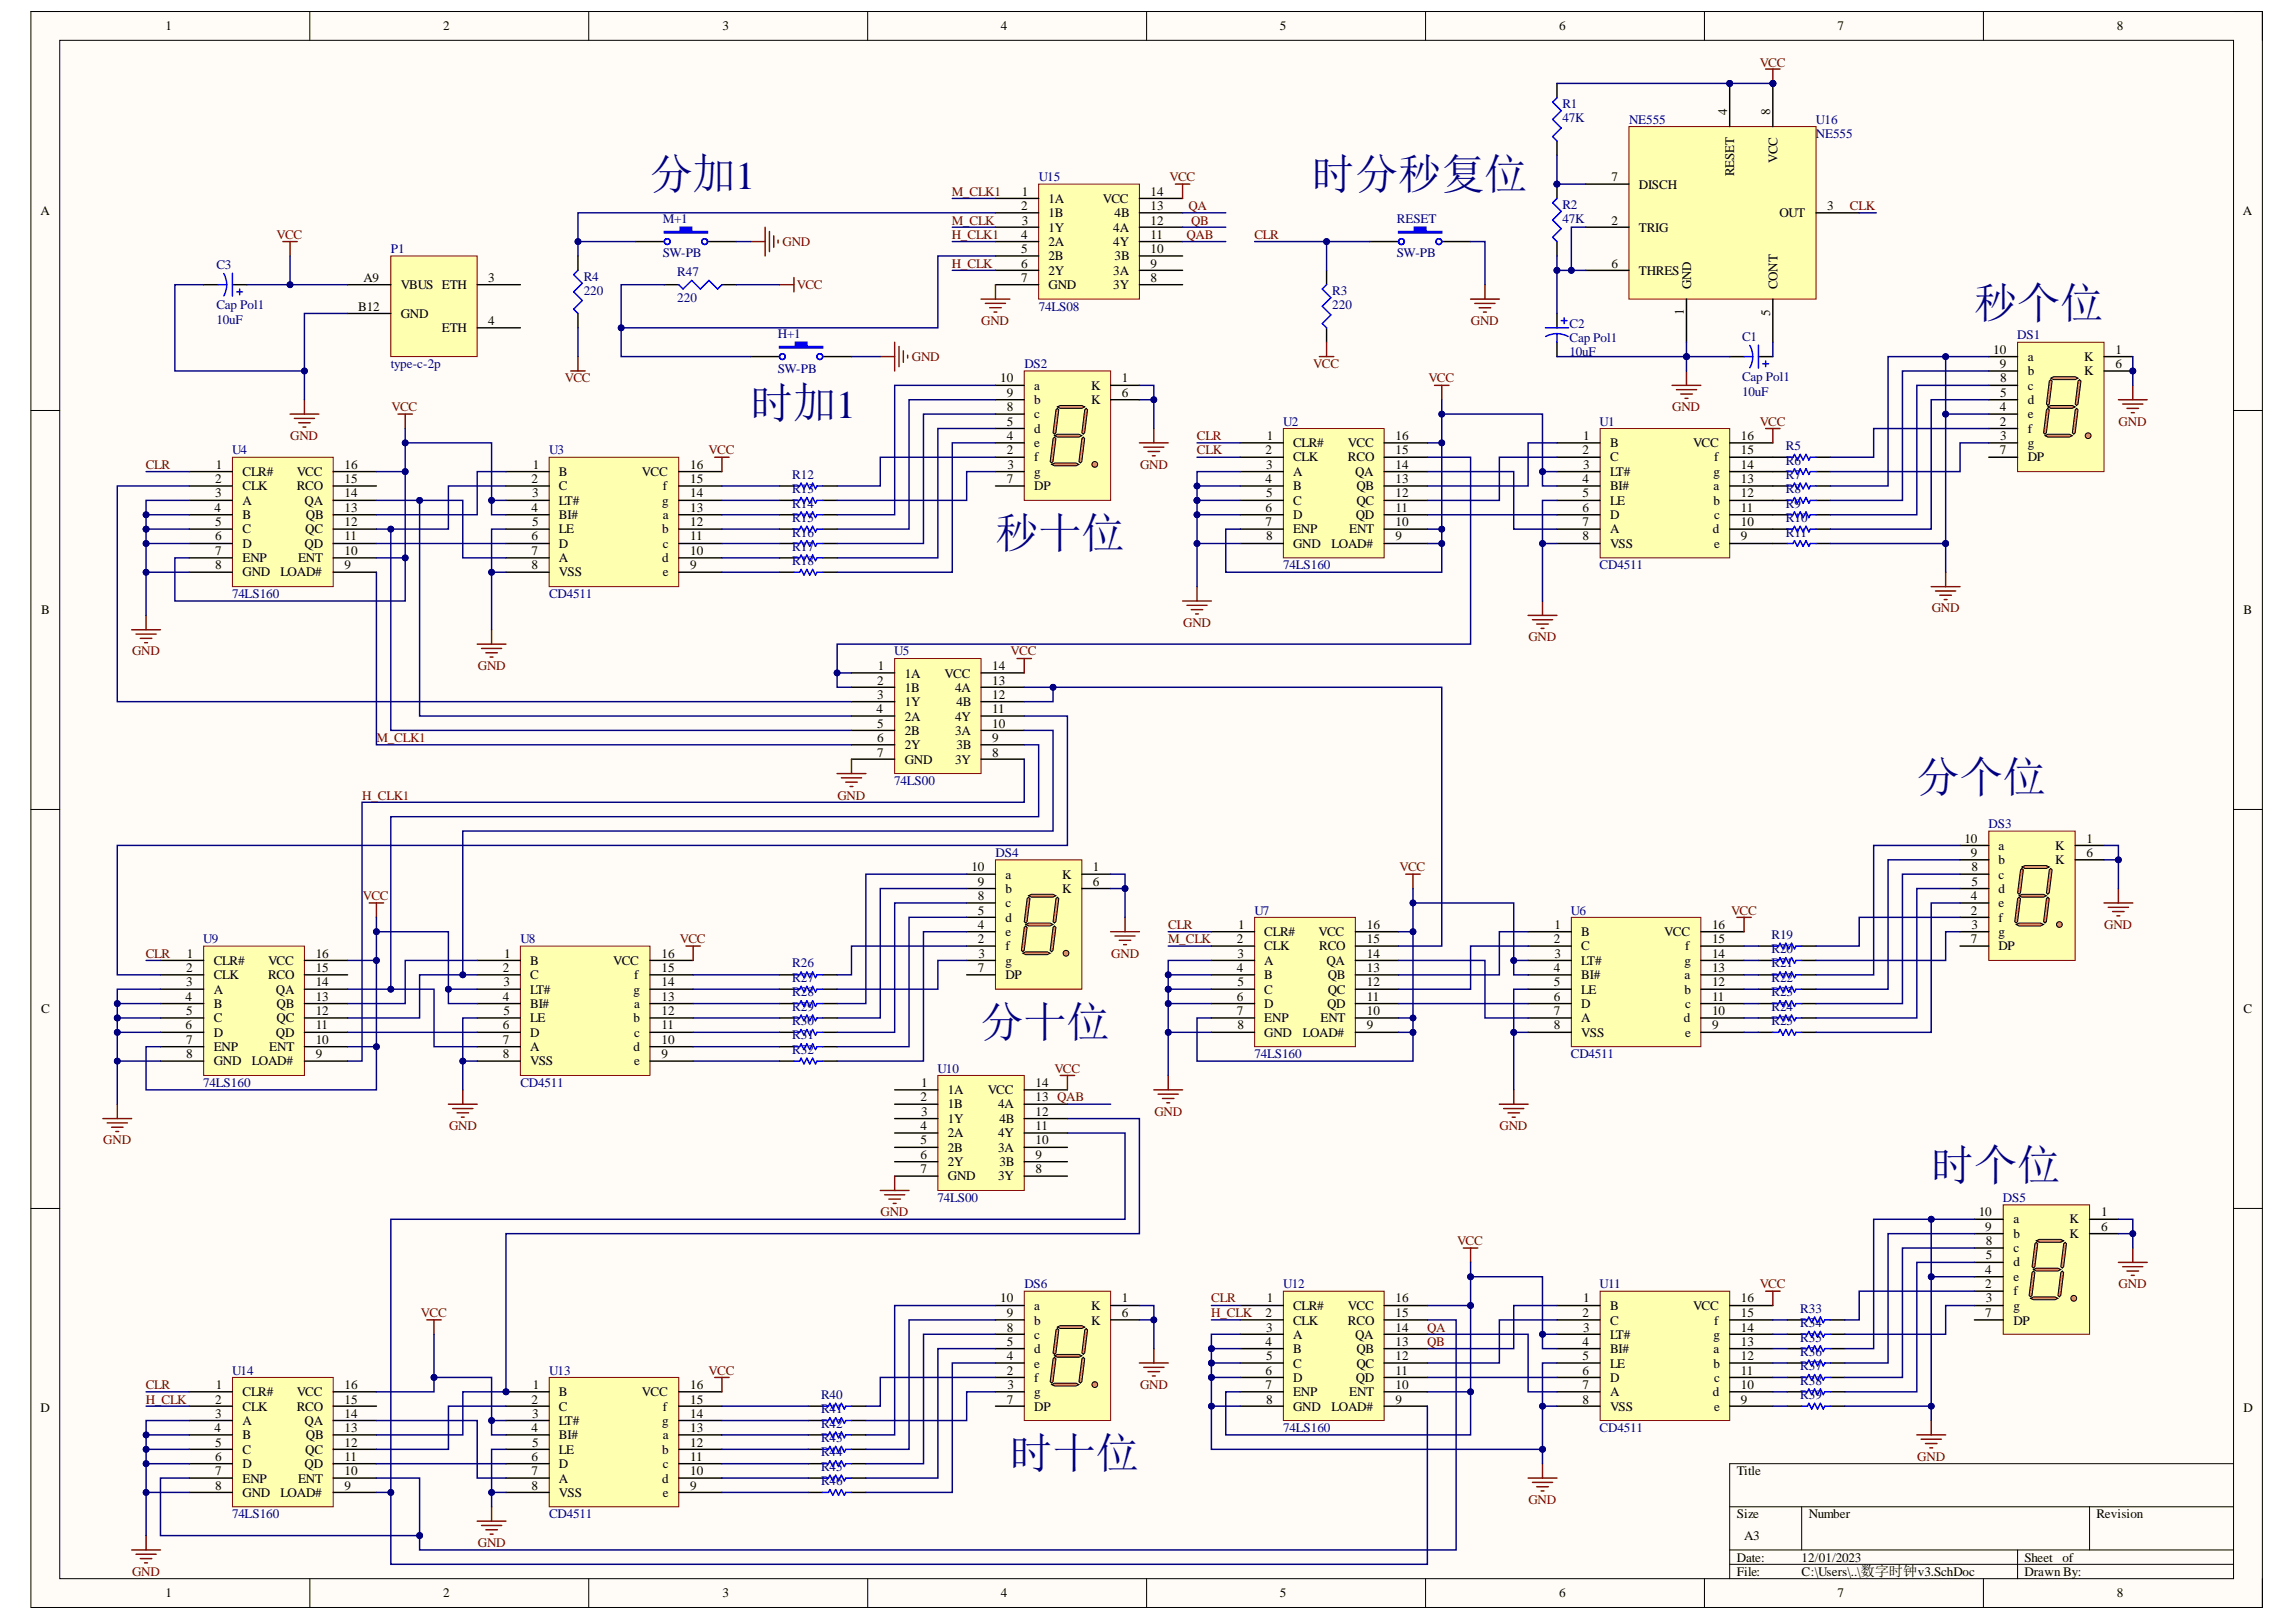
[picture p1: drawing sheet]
<svg xmlns="http://www.w3.org/2000/svg" width="297mm" height="210mm" viewBox="0 0 297 210" stroke-linecap="round" stroke-linejoin="round" font-family="sans-serif">
<defs><g id="words">
<g font-size="5.6" fill="#000080">
<text x="84.1" y="24.4">分加1</text>
<text x="169.7" y="24.4">时分秒复位</text>
<text x="255.4" y="41.1">秒个位</text>
<text x="97.1" y="54.1">时加1</text>
<text x="128.8" y="70.9">秒十位</text>
<text x="248" y="102.6">分个位</text>
<text x="126.9" y="134.2">分十位</text>
<text x="249.8" y="152.7">时个位</text>
<text x="130.7" y="190">时十位</text>
</g>
<g font-size="1.7">
<text x="21.4" y="3.9">1</text>
<text x="57.3" y="3.9">2</text>
<text x="93.5" y="3.9">3</text>
<text x="129.5" y="3.9">4</text>
<text x="165.6" y="3.9">5</text>
<text x="201.7" y="3.9">6</text>
<text x="237.7" y="3.9">7</text>
<text x="273.8" y="3.9">8</text>
<text x="223.4" y="14.9" transform="rotate(-90 223.4 14.9)">4</text>
<text x="229" y="14.9" transform="rotate(-90 229 14.9)">8</text>
<text x="208.5" y="23.5">7</text>
<text x="224.4" y="22.8" transform="rotate(-90 224.4 22.8)">RESET</text>
<text x="229.9" y="21.1" transform="rotate(-90 229.9 21.1)">VCC</text>
<text x="5.2" y="27.9">A</text>
<text x="132.1" y="27.2">2</text>
<text x="132.2" y="25.3">1</text>
<text x="132.2" y="29.1">3</text>
<text x="135.7" y="26.3">1A</text>
<text x="135.7" y="28.1">1B</text>
<text x="135.7" y="30">1Y</text>
<text x="142.7" y="26.3">VCC</text>
<text x="144" y="30">4A</text>
<text x="144.2" y="28.1">4B</text>
<text x="148.8" y="29.1">12</text>
<text x="148.8" y="27.2">13</text>
<text x="148.8" y="25.3">14</text>
<text x="208.5" y="29.1">2</text>
<text x="212" y="24.4">DISCH</text>
<text x="212" y="30">TRIG</text>
<text x="230.2" y="28.1">OUT</text>
<text x="236.4" y="27.2">3</text>
<text x="290.2" y="27.9">A</text>
<text x="132.1" y="30.9">4</text>
<text x="132.1" y="32.8">5</text>
<text x="132.1" y="34.6">6</text>
<text x="135.7" y="31.8">2A</text>
<text x="135.7" y="33.7">2B</text>
<text x="135.7" y="35.6">2Y</text>
<text x="144" y="35.6">3A</text>
<text x="144" y="31.8">4Y</text>
<text x="144.2" y="33.7">3B</text>
<text x="148.8" y="34.6">9</text>
<text x="148.8" y="32.8">10</text>
<text x="148.8" y="30.9">11</text>
<text x="208.5" y="34.6">6</text>
<text x="212" y="35.6">THRES</text>
<text x="46.3" y="40.2">B12</text>
<text x="47" y="36.5">A9</text>
<text x="51.8" y="37.4">VBUS ETH</text>
<text x="51.8" y="41.1">GND</text>
<text x="63.2" y="36.5">3</text>
<text x="132.1" y="36.5">7</text>
<text x="135.7" y="37.4">GND</text>
<text x="144" y="37.4">3Y</text>
<text x="148.8" y="36.5">8</text>
<text x="217.9" y="40.8" transform="rotate(-90 217.9 40.8)">1</text>
<text x="218.8" y="37.4" transform="rotate(-90 218.8 37.4)">GND</text>
<text x="229" y="40.9" transform="rotate(-90 229 40.9)">5</text>
<text x="229.9" y="37.4" transform="rotate(-90 229.9 37.4)">CONT</text>
<text x="57.2" y="43">ETH</text>
<text x="63.2" y="42.1">4</text>
<text x="257.9" y="45.8">10</text>
<text x="258.7" y="47.6">9</text>
<text x="262.3" y="46.7">a</text>
<text x="269.6" y="46.7">K</text>
<text x="273.7" y="45.8">1</text>
<text x="273.7" y="47.6">6</text>
<text x="129.4" y="49.5">10</text>
<text x="130.2" y="53.2">8</text>
<text x="130.2" y="51.4">9</text>
<text x="133.8" y="52.3">b</text>
<text x="133.8" y="50.4">a</text>
<text x="141.1" y="50.4">K</text>
<text x="141.1" y="52.3">K</text>
<text x="145.1" y="49.5">1</text>
<text x="145.1" y="51.4">6</text>
<text x="258.7" y="53.2">4</text>
<text x="258.8" y="51.4">5</text>
<text x="258.8" y="49.5">8</text>
<text x="262.3" y="52.3">d</text>
<text x="262.3" y="50.4">c</text>
<text x="262.3" y="48.6">b</text>
<text x="269.6" y="48.6">K</text>
<text x="130.2" y="58.8">2</text>
<text x="130.2" y="56.9">4</text>
<text x="130.2" y="55.1">5</text>
<text x="133.8" y="59.7">f</text>
<text x="133.8" y="57.9">e</text>
<text x="133.8" y="56">d</text>
<text x="133.8" y="54.1">c</text>
<text x="163.7" y="58.8">2</text>
<text x="163.9" y="56.9">1</text>
<text x="167.3" y="57.9">CLR#</text>
<text x="167.3" y="59.7">CLK</text>
<text x="174.4" y="59.7">RCO</text>
<text x="174.4" y="57.9">VCC</text>
<text x="180.6" y="58.8">15</text>
<text x="180.6" y="56.9">16</text>
<text x="204.7" y="58.8">2</text>
<text x="204.8" y="56.9">1</text>
<text x="208.3" y="57.9">B</text>
<text x="208.3" y="59.7">C</text>
<text x="219" y="57.9">VCC</text>
<text x="221.7" y="59.7">f</text>
<text x="225.2" y="58.8">15</text>
<text x="225.2" y="56.9">16</text>
<text x="258.7" y="55.1">2</text>
<text x="258.7" y="58.8">7</text>
<text x="258.8" y="56.9">3</text>
<text x="262.3" y="56">f</text>
<text x="262.3" y="57.9">g</text>
<text x="262.3" y="54.1">e</text>
<text x="262.3" y="59.7">DP</text>
<text x="27.8" y="62.5">2</text>
<text x="27.8" y="64.4">3</text>
<text x="27.9" y="60.7">1</text>
<text x="31.4" y="61.6">CLR#</text>
<text x="31.4" y="63.4">CLK</text>
<text x="31.4" y="65.3">A</text>
<text x="38.4" y="63.4">RCO</text>
<text x="38.4" y="61.6">VCC</text>
<text x="39.4" y="65.3">QA</text>
<text x="44.6" y="64.4">14</text>
<text x="44.6" y="62.5">15</text>
<text x="44.6" y="60.7">16</text>
<text x="68.8" y="62.5">2</text>
<text x="68.8" y="64.4">3</text>
<text x="68.9" y="60.7">1</text>
<text x="72.3" y="61.6">B</text>
<text x="72.3" y="63.4">C</text>
<text x="72.3" y="65.3">LT#</text>
<text x="83" y="61.6">VCC</text>
<text x="85.7" y="65.3">g</text>
<text x="85.8" y="63.4">f</text>
<text x="89.3" y="64.4">14</text>
<text x="89.3" y="62.5">15</text>
<text x="89.3" y="60.7">16</text>
<text x="130.2" y="62.5">7</text>
<text x="130.3" y="60.7">3</text>
<text x="133.8" y="61.6">g</text>
<text x="133.8" y="63.4">DP</text>
<text x="163.7" y="62.5">4</text>
<text x="163.8" y="60.7">3</text>
<text x="163.8" y="64.4">5</text>
<text x="167.3" y="61.6">A</text>
<text x="167.3" y="63.4">B</text>
<text x="167.3" y="65.3">C</text>
<text x="175.3" y="61.6">QA</text>
<text x="175.5" y="65.3">QC</text>
<text x="175.5" y="63.4">QB</text>
<text x="180.6" y="64.4">12</text>
<text x="180.6" y="62.5">13</text>
<text x="180.6" y="60.7">14</text>
<text x="204.7" y="62.5">4</text>
<text x="204.7" y="64.4">5</text>
<text x="204.8" y="60.7">3</text>
<text x="208.3" y="61.6">LT#</text>
<text x="208.3" y="63.4">BI#</text>
<text x="208.3" y="65.3">LE</text>
<text x="221.7" y="65.3">b</text>
<text x="221.7" y="63.4">a</text>
<text x="221.7" y="61.6">g</text>
<text x="225.2" y="64.4">12</text>
<text x="225.2" y="62.5">13</text>
<text x="225.2" y="60.7">14</text>
<text x="27.7" y="66.2">4</text>
<text x="27.8" y="68.1">5</text>
<text x="27.8" y="69.9">6</text>
<text x="27.8" y="71.8">7</text>
<text x="31.4" y="67.2">B</text>
<text x="31.4" y="69">C</text>
<text x="31.4" y="70.9">D</text>
<text x="39.4" y="70.9">QD</text>
<text x="39.5" y="69">QC</text>
<text x="39.6" y="67.2">QB</text>
<text x="44.6" y="71.8">10</text>
<text x="44.6" y="69.9">11</text>
<text x="44.6" y="68.1">12</text>
<text x="44.6" y="66.2">13</text>
<text x="68.8" y="66.2">4</text>
<text x="68.8" y="69.9">6</text>
<text x="68.8" y="71.8">7</text>
<text x="68.8" y="68.1">5</text>
<text x="72.3" y="67.2">BI#</text>
<text x="72.3" y="69">LE</text>
<text x="72.3" y="70.9">D</text>
<text x="85.7" y="69">b</text>
<text x="85.8" y="70.9">c</text>
<text x="85.8" y="67.2">a</text>
<text x="89.3" y="71.8">10</text>
<text x="89.3" y="69.9">11</text>
<text x="89.3" y="68.1">12</text>
<text x="89.3" y="66.2">13</text>
<text x="163.7" y="66.2">6</text>
<text x="163.7" y="68.1">7</text>
<text x="163.8" y="69.9">8</text>
<text x="167.3" y="67.2">D</text>
<text x="167.3" y="69">ENP</text>
<text x="167.3" y="70.9">GND</text>
<text x="172.3" y="70.9">LOAD#</text>
<text x="174.6" y="69">ENT</text>
<text x="175.4" y="67.2">QD</text>
<text x="180.6" y="69.9">9</text>
<text x="180.6" y="68.1">10</text>
<text x="180.6" y="66.2">11</text>
<text x="204.7" y="66.2">6</text>
<text x="204.7" y="68.1">7</text>
<text x="204.7" y="69.9">8</text>
<text x="208.3" y="67.2">D</text>
<text x="208.3" y="69">A</text>
<text x="208.3" y="70.9">VSS</text>
<text x="221.6" y="69">d</text>
<text x="221.7" y="70.9">e</text>
<text x="221.7" y="67.2">c</text>
<text x="225.2" y="69.9">9</text>
<text x="225.2" y="68.1">10</text>
<text x="225.2" y="66.2">11</text>
<text x="27.8" y="73.7">8</text>
<text x="31.4" y="72.7">ENP</text>
<text x="31.4" y="74.6">GND</text>
<text x="36.3" y="74.6">LOAD#</text>
<text x="38.6" y="72.7">ENT</text>
<text x="44.6" y="73.7">9</text>
<text x="68.8" y="73.7">8</text>
<text x="72.3" y="72.7">A</text>
<text x="72.3" y="74.6">VSS</text>
<text x="85.7" y="72.7">d</text>
<text x="85.8" y="74.6">e</text>
<text x="89.3" y="73.7">9</text>
<text x="5.3" y="79.5">B</text>
<text x="290.2" y="79.5">B</text>
<text x="113.5" y="88.6">2</text>
<text x="113.6" y="86.7">1</text>
<text x="117" y="87.7">1A</text>
<text x="117" y="89.5">1B</text>
<text x="122.2" y="87.7">VCC</text>
<text x="123.6" y="89.5">4A</text>
<text x="128.4" y="88.6">13</text>
<text x="128.4" y="86.7">14</text>
<text x="113.4" y="92.3">4</text>
<text x="113.5" y="90.5">3</text>
<text x="113.5" y="94.2">5</text>
<text x="117" y="91.4">1Y</text>
<text x="117" y="93.3">2A</text>
<text x="117" y="95.1">2B</text>
<text x="123.6" y="95.1">3A</text>
<text x="123.6" y="93.3">4Y</text>
<text x="123.7" y="91.4">4B</text>
<text x="128.4" y="94.2">10</text>
<text x="128.4" y="92.3">11</text>
<text x="128.4" y="90.5">12</text>
<text x="113.5" y="96.1">6</text>
<text x="113.5" y="97.9">7</text>
<text x="117" y="97">2Y</text>
<text x="117" y="98.8">GND</text>
<text x="123.6" y="98.8">3Y</text>
<text x="123.7" y="97">3B</text>
<text x="128.4" y="97.9">8</text>
<text x="128.4" y="96.1">9</text>
<text x="125.7" y="112.8">10</text>
<text x="130.1" y="113.7">a</text>
<text x="137.4" y="113.7">K</text>
<text x="141.4" y="112.8">1</text>
<text x="254.1" y="109.1">10</text>
<text x="255" y="110.9">9</text>
<text x="255.1" y="112.8">8</text>
<text x="258.5" y="113.7">c</text>
<text x="258.5" y="111.8">b</text>
<text x="258.5" y="110">a</text>
<text x="265.9" y="110">K</text>
<text x="265.9" y="111.8">K</text>
<text x="270" y="109.1">1</text>
<text x="270" y="110.9">6</text>
<text x="126.5" y="118.4">5</text>
<text x="126.5" y="116.5">8</text>
<text x="126.5" y="114.6">9</text>
<text x="130.1" y="119.3">d</text>
<text x="130.1" y="117.4">c</text>
<text x="130.1" y="115.6">b</text>
<text x="137.4" y="115.6">K</text>
<text x="141.4" y="114.6">6</text>
<text x="255" y="118.4">2</text>
<text x="255" y="116.5">4</text>
<text x="255.1" y="114.6">5</text>
<text x="258.5" y="119.3">f</text>
<text x="258.5" y="117.4">e</text>
<text x="258.5" y="115.6">d</text>
<text x="24.1" y="125.8">2</text>
<text x="24.2" y="123.9">1</text>
<text x="27.7" y="124.9">CLR#</text>
<text x="34.7" y="124.9">VCC</text>
<text x="40.8" y="125.8">15</text>
<text x="40.8" y="123.9">16</text>
<text x="65" y="125.8">2</text>
<text x="65.2" y="123.9">1</text>
<text x="68.6" y="124.9">B</text>
<text x="79.3" y="124.9">VCC</text>
<text x="85.6" y="125.8">15</text>
<text x="85.6" y="123.9">16</text>
<text x="126.5" y="122.1">2</text>
<text x="126.5" y="120.2">4</text>
<text x="126.5" y="125.8">7</text>
<text x="126.6" y="123.9">3</text>
<text x="130.1" y="123">f</text>
<text x="130.1" y="124.9">g</text>
<text x="130.1" y="121.1">e</text>
<text x="160" y="122.1">2</text>
<text x="160" y="125.8">4</text>
<text x="160.1" y="123.9">3</text>
<text x="160.2" y="120.2">1</text>
<text x="163.6" y="121.1">CLR#</text>
<text x="163.6" y="123">CLK</text>
<text x="163.6" y="124.9">A</text>
<text x="170.6" y="121.1">VCC</text>
<text x="170.7" y="123">RCO</text>
<text x="171.6" y="124.9">QA</text>
<text x="176.8" y="125.8">13</text>
<text x="176.8" y="123.9">14</text>
<text x="176.8" y="122.1">15</text>
<text x="176.8" y="120.2">16</text>
<text x="201" y="122.1">2</text>
<text x="201" y="125.8">4</text>
<text x="201.1" y="120.2">1</text>
<text x="201.1" y="123.9">3</text>
<text x="204.6" y="121.1">B</text>
<text x="204.6" y="123">C</text>
<text x="204.6" y="124.9">LT#</text>
<text x="215.3" y="121.1">VCC</text>
<text x="217.9" y="124.9">g</text>
<text x="218" y="123">f</text>
<text x="221.5" y="125.8">13</text>
<text x="221.5" y="123.9">14</text>
<text x="221.5" y="122.1">15</text>
<text x="221.5" y="120.2">16</text>
<text x="255" y="122.1">7</text>
<text x="255.1" y="120.2">3</text>
<text x="258.5" y="121.1">g</text>
<text x="258.5" y="123">DP</text>
<text x="5.3" y="131.1">C</text>
<text x="24" y="129.5">4</text>
<text x="24.1" y="127.6">3</text>
<text x="24.1" y="131.4">5</text>
<text x="27.7" y="126.7">CLK</text>
<text x="27.7" y="128.6">A</text>
<text x="27.7" y="130.4">B</text>
<text x="34.7" y="126.7">RCO</text>
<text x="35.7" y="128.6">QA</text>
<text x="35.8" y="130.4">QB</text>
<text x="40.8" y="131.4">12</text>
<text x="40.8" y="129.5">13</text>
<text x="40.8" y="127.6">14</text>
<text x="65" y="129.5">4</text>
<text x="65.1" y="127.6">3</text>
<text x="65.1" y="131.4">5</text>
<text x="68.6" y="126.7">C</text>
<text x="68.6" y="128.6">LT#</text>
<text x="68.6" y="130.4">BI#</text>
<text x="81.9" y="128.6">g</text>
<text x="82" y="130.4">a</text>
<text x="82" y="126.7">f</text>
<text x="85.6" y="131.4">12</text>
<text x="85.6" y="129.5">13</text>
<text x="85.6" y="127.6">14</text>
<text x="130.1" y="126.7">DP</text>
<text x="160" y="129.5">6</text>
<text x="160" y="131.4">7</text>
<text x="160.1" y="127.6">5</text>
<text x="163.6" y="126.7">B</text>
<text x="163.6" y="128.6">C</text>
<text x="163.6" y="130.4">D</text>
<text x="171.7" y="130.4">QD</text>
<text x="171.8" y="128.6">QC</text>
<text x="171.8" y="126.7">QB</text>
<text x="176.8" y="131.4">10</text>
<text x="176.8" y="129.5">11</text>
<text x="176.8" y="127.6">12</text>
<text x="201" y="127.6">5</text>
<text x="201" y="129.5">6</text>
<text x="201" y="131.4">7</text>
<text x="204.6" y="126.7">BI#</text>
<text x="204.6" y="128.6">LE</text>
<text x="204.6" y="130.4">D</text>
<text x="217.9" y="128.6">b</text>
<text x="217.9" y="126.7">a</text>
<text x="218" y="130.4">c</text>
<text x="221.5" y="131.4">10</text>
<text x="221.5" y="129.5">11</text>
<text x="221.5" y="127.6">12</text>
<text x="290.2" y="131.1">C</text>
<text x="24" y="133.2">6</text>
<text x="24.1" y="135.1">7</text>
<text x="24.1" y="136.9">8</text>
<text x="27.7" y="132.3">C</text>
<text x="27.7" y="134.2">D</text>
<text x="27.7" y="136">ENP</text>
<text x="27.7" y="137.9">GND</text>
<text x="32.6" y="137.9">LOAD#</text>
<text x="34.8" y="136">ENT</text>
<text x="35.7" y="134.2">QD</text>
<text x="35.8" y="132.3">QC</text>
<text x="40.8" y="136.9">9</text>
<text x="40.8" y="135.1">10</text>
<text x="40.8" y="133.2">11</text>
<text x="65" y="133.2">6</text>
<text x="65" y="135.1">7</text>
<text x="65" y="136.9">8</text>
<text x="68.6" y="132.3">LE</text>
<text x="68.6" y="134.2">D</text>
<text x="68.6" y="136">A</text>
<text x="68.6" y="137.9">VSS</text>
<text x="81.9" y="136">d</text>
<text x="81.9" y="132.3">b</text>
<text x="82" y="137.9">e</text>
<text x="82" y="134.2">c</text>
<text x="85.6" y="136.9">9</text>
<text x="85.6" y="135.1">10</text>
<text x="85.6" y="133.2">11</text>
<text x="160.1" y="133.2">8</text>
<text x="163.6" y="132.3">ENP</text>
<text x="163.6" y="134.2">GND</text>
<text x="168.6" y="134.2">LOAD#</text>
<text x="170.8" y="132.3">ENT</text>
<text x="176.8" y="133.2">9</text>
<text x="201" y="133.2">8</text>
<text x="204.6" y="132.3">A</text>
<text x="204.6" y="134.2">VSS</text>
<text x="217.9" y="132.3">d</text>
<text x="218" y="134.2">e</text>
<text x="221.5" y="133.2">9</text>
<text x="119.1" y="142.5">2</text>
<text x="119.2" y="140.7">1</text>
<text x="122.6" y="141.6">1A</text>
<text x="122.6" y="143.4">1B</text>
<text x="127.8" y="141.6">VCC</text>
<text x="129.1" y="143.4">4A</text>
<text x="134" y="142.5">13 QAB</text>
<text x="134" y="140.7">14</text>
<text x="119.1" y="146.2">4</text>
<text x="119.1" y="148.1">5</text>
<text x="119.1" y="150">6</text>
<text x="119.2" y="144.4">3</text>
<text x="122.6" y="145.3">1Y</text>
<text x="122.6" y="147.2">2A</text>
<text x="122.6" y="149">2B</text>
<text x="129.1" y="149">3A</text>
<text x="129.1" y="147.2">4Y</text>
<text x="129.3" y="145.3">4B</text>
<text x="134" y="150">9</text>
<text x="134" y="148.1">10</text>
<text x="134" y="146.2">11</text>
<text x="134" y="144.4">12</text>
<text x="119.1" y="151.8">7</text>
<text x="122.6" y="150.9">2Y</text>
<text x="122.6" y="152.7">GND</text>
<text x="129.1" y="152.7">3Y</text>
<text x="129.3" y="150.9">3B</text>
<text x="134" y="151.8">8</text>
<text x="256" y="157.4">10</text>
<text x="256.8" y="159.2">9</text>
<text x="256.9" y="161.1">8</text>
<text x="260.5" y="160.2">b</text>
<text x="260.5" y="158.3">a</text>
<text x="267.8" y="158.3">K</text>
<text x="267.8" y="160.2">K</text>
<text x="271.8" y="157.4">1</text>
<text x="271.8" y="159.2">6</text>
<text x="256.8" y="166.7">2</text>
<text x="256.8" y="164.8">4</text>
<text x="256.9" y="163">5</text>
<text x="260.5" y="167.6">f</text>
<text x="260.5" y="165.8">e</text>
<text x="260.5" y="163.9">d</text>
<text x="260.5" y="162">c</text>
<text x="129.4" y="168.5">10</text>
<text x="130.2" y="172.3">8</text>
<text x="130.2" y="170.5">9</text>
<text x="133.8" y="173.3">c</text>
<text x="133.8" y="171.4">b</text>
<text x="133.8" y="169.5">a</text>
<text x="141.1" y="169.5">K</text>
<text x="141.1" y="171.4">K</text>
<text x="145.1" y="168.5">1</text>
<text x="145.1" y="170.5">6</text>
<text x="163.7" y="170.5">2</text>
<text x="163.8" y="172.3">3</text>
<text x="163.9" y="168.5">1</text>
<text x="167.3" y="169.5">CLR#</text>
<text x="167.3" y="171.4">CLK</text>
<text x="167.3" y="173.3">A</text>
<text x="174.4" y="171.4">RCO</text>
<text x="174.4" y="169.5">VCC</text>
<text x="175.3" y="173.3">QA</text>
<text x="180.6" y="172.3">14</text>
<text x="180.6" y="170.5">15</text>
<text x="180.6" y="168.5">16</text>
<text x="204.7" y="170.5">2</text>
<text x="204.8" y="168.5">1</text>
<text x="204.8" y="172.3">3</text>
<text x="208.3" y="169.5">B</text>
<text x="208.3" y="171.4">C</text>
<text x="208.3" y="173.3">LT#</text>
<text x="219" y="169.5">VCC</text>
<text x="221.7" y="173.3">g</text>
<text x="221.7" y="171.4">f</text>
<text x="225.2" y="172.3">14</text>
<text x="225.2" y="170.5">15</text>
<text x="225.2" y="168.5">16</text>
<text x="256.8" y="170.5">7</text>
<text x="256.9" y="168.5">3</text>
<text x="260.5" y="169.5">g</text>
<text x="260.5" y="171.4">DP</text>
<text x="27.9" y="179.8">1</text>
<text x="44.6" y="179.8">16</text>
<text x="68.9" y="179.8">1</text>
<text x="89.3" y="179.8">16</text>
<text x="130.2" y="177.9">2</text>
<text x="130.2" y="176.1">4</text>
<text x="130.2" y="174.2">5</text>
<text x="130.3" y="179.8">3</text>
<text x="133.8" y="178.8">f</text>
<text x="133.8" y="177">e</text>
<text x="133.8" y="175.1">d</text>
<text x="163.7" y="174.2">4</text>
<text x="163.7" y="177.9">6</text>
<text x="163.7" y="179.8">7</text>
<text x="163.8" y="176.1">5</text>
<text x="167.3" y="175.1">B</text>
<text x="167.3" y="177">C</text>
<text x="167.3" y="178.8">D</text>
<text x="175.4" y="178.8">QD</text>
<text x="175.5" y="177">QC</text>
<text x="175.5" y="175.1">QB</text>
<text x="180.6" y="179.8">10</text>
<text x="180.6" y="177.9">11</text>
<text x="180.6" y="176.1">12</text>
<text x="180.6" y="174.2">13</text>
<text x="204.7" y="174.2">4</text>
<text x="204.7" y="176.1">5</text>
<text x="204.7" y="177.9">6</text>
<text x="204.7" y="179.8">7</text>
<text x="208.3" y="175.1">BI#</text>
<text x="208.3" y="177">LE</text>
<text x="208.3" y="178.8">D</text>
<text x="221.7" y="177">b</text>
<text x="221.7" y="175.1">a</text>
<text x="221.7" y="178.8">c</text>
<text x="225.2" y="179.8">10</text>
<text x="225.2" y="177.9">11</text>
<text x="225.2" y="176.1">12</text>
<text x="225.2" y="174.2">13</text>
<text x="5.2" y="182.7">D</text>
<text x="27.7" y="185.4">4</text>
<text x="27.8" y="181.6">2</text>
<text x="27.8" y="183.5">3</text>
<text x="31.4" y="180.7">CLR#</text>
<text x="31.4" y="182.6">CLK</text>
<text x="31.4" y="184.4">A</text>
<text x="38.4" y="182.6">RCO</text>
<text x="38.4" y="180.7">VCC</text>
<text x="39.4" y="184.4">QA</text>
<text x="44.6" y="185.4">13</text>
<text x="44.6" y="183.5">14</text>
<text x="44.6" y="181.6">15</text>
<text x="68.8" y="181.6">2</text>
<text x="68.8" y="185.4">4</text>
<text x="68.8" y="183.5">3</text>
<text x="72.3" y="180.7">B</text>
<text x="72.3" y="182.6">C</text>
<text x="72.3" y="184.4">LT#</text>
<text x="83" y="180.7">VCC</text>
<text x="85.7" y="184.4">g</text>
<text x="85.8" y="182.6">f</text>
<text x="89.3" y="185.4">13</text>
<text x="89.3" y="183.5">14</text>
<text x="89.3" y="181.6">15</text>
<text x="130.2" y="181.6">7</text>
<text x="133.8" y="180.7">g</text>
<text x="133.8" y="182.6">DP</text>
<text x="163.8" y="181.6">8</text>
<text x="167.3" y="180.7">ENP</text>
<text x="167.3" y="182.6">GND</text>
<text x="172.3" y="182.6">LOAD#</text>
<text x="174.6" y="180.7">ENT</text>
<text x="180.6" y="181.6">9</text>
<text x="204.7" y="181.6">8</text>
<text x="208.3" y="180.7">A</text>
<text x="208.3" y="182.6">VSS</text>
<text x="221.6" y="180.7">d</text>
<text x="221.7" y="182.6">e</text>
<text x="225.2" y="181.6">9</text>
<text x="290.2" y="182.7">D</text>
<text x="27.8" y="187.2">5</text>
<text x="27.8" y="189.1">6</text>
<text x="27.8" y="190.9">7</text>
<text x="31.4" y="186.3">B</text>
<text x="31.4" y="188.1">C</text>
<text x="31.4" y="190">D</text>
<text x="31.4" y="191.9">ENP</text>
<text x="38.6" y="191.9">ENT</text>
<text x="39.4" y="190">QD</text>
<text x="39.5" y="188.1">QC</text>
<text x="39.6" y="186.3">QB</text>
<text x="44.6" y="190.9">10</text>
<text x="44.6" y="189.1">11</text>
<text x="44.6" y="187.2">12</text>
<text x="68.8" y="189.1">6</text>
<text x="68.8" y="190.9">7</text>
<text x="68.8" y="187.2">5</text>
<text x="72.3" y="186.3">BI#</text>
<text x="72.3" y="188.1">LE</text>
<text x="72.3" y="190">D</text>
<text x="72.3" y="191.9">A</text>
<text x="85.7" y="191.9">d</text>
<text x="85.7" y="188.1">b</text>
<text x="85.8" y="190">c</text>
<text x="85.8" y="186.3">a</text>
<text x="89.3" y="190.9">10</text>
<text x="89.3" y="189.1">11</text>
<text x="89.3" y="187.2">12</text>
<text x="224.7" y="190.9">Title</text>
<text x="27.8" y="192.8">8</text>
<text x="31.4" y="193.7">GND</text>
<text x="36.3" y="193.7">LOAD#</text>
<text x="44.6" y="192.8">9</text>
<text x="68.8" y="192.8">8</text>
<text x="72.3" y="193.7">VSS</text>
<text x="85.8" y="193.7">e</text>
<text x="89.3" y="192.8">9</text>
<text x="224.7" y="196.5">Size</text>
<text x="234" y="196.5">Number</text>
<text x="271.2" y="196.5">Revision</text>
<text x="224.7" y="202.1">Date:</text>
<text x="224.7" y="203.9">File:</text>
<text x="225.6" y="199.3">A3</text>
<text x="233.1" y="202.1">12/01/2023</text>
<text x="233.1" y="203.9">C:\Users\..\数字时钟v3.SchDoc</text>
<text x="261.9" y="202.1">Sheet</text>
<text x="261.9" y="203.9">Drawn By:</text>
<text x="266.8" y="202.1">of</text>
<text x="21.4" y="206.7">1</text>
<text x="57.3" y="206.7">2</text>
<text x="93.5" y="206.7">3</text>
<text x="129.5" y="206.7">4</text>
<text x="165.6" y="206.7">5</text>
<text x="201.7" y="206.7">6</text>
<text x="237.7" y="206.7">7</text>
<text x="273.8" y="206.7">8</text>
</g>
<g font-size="1.7" fill="#800000">
<text x="227.7" y="8.6">VCC</text>
<text x="151.3" y="23.5">VCC</text>
<text x="123.1" y="29.1">M_CLK</text>
<text x="123.1" y="25.3">M_CLK1</text>
<text x="153.8" y="27.2">QA</text>
<text x="154.1" y="29.1">QB</text>
<text x="239.3" y="27.2">CLK</text>
<text x="35.8" y="30.9">VCC</text>
<text x="101.2" y="31.8">GND</text>
<text x="123.1" y="34.6">H_CLK</text>
<text x="123.1" y="30.9">H_CLK1</text>
<text x="153.5" y="30.9">QAB</text>
<text x="162.3" y="30.9">CLR</text>
<text x="103.1" y="37.4">VCC</text>
<text x="118" y="46.7">GND</text>
<text x="126.9" y="42.1">GND</text>
<text x="169.9" y="47.6">VCC</text>
<text x="190.3" y="42.1">GND</text>
<text x="50.7" y="53.2">VCC</text>
<text x="73.1" y="49.5">VCC</text>
<text x="184.8" y="49.5">VCC</text>
<text x="216.3" y="53.2">GND</text>
<text x="37.5" y="56.9">GND</text>
<text x="91.7" y="58.8">VCC</text>
<text x="154.8" y="58.8">CLK</text>
<text x="154.8" y="56.9">CLR</text>
<text x="227.7" y="55.1">VCC</text>
<text x="274.1" y="55.1">GND</text>
<text x="18.9" y="60.7">CLR</text>
<text x="147.5" y="60.7">GND</text>
<text x="153.1" y="81.1">GND</text>
<text x="197.7" y="83">GND</text>
<text x="249.9" y="79.2">GND</text>
<text x="17.1" y="84.8">GND</text>
<text x="61.8" y="86.7">GND</text>
<text x="130.7" y="84.8">VCC</text>
<text x="48.7" y="96.1">M_CLK1</text>
<text x="46.9" y="103.5">H_CLK1</text>
<text x="108.3" y="103.5">GND</text>
<text x="181.1" y="112.8">VCC</text>
<text x="46.9" y="116.5">VCC</text>
<text x="223.9" y="118.4">VCC</text>
<text x="18.9" y="123.9">CLR</text>
<text x="88" y="122.1">VCC</text>
<text x="143.8" y="123.9">GND</text>
<text x="151.1" y="120.2">CLR</text>
<text x="151.1" y="122.1">M_CLK</text>
<text x="272.2" y="120.2">GND</text>
<text x="136.4" y="138.8">VCC</text>
<text x="13.4" y="148.1">GND</text>
<text x="58.1" y="146.2">GND</text>
<text x="149.4" y="144.4">GND</text>
<text x="194" y="146.2">GND</text>
<text x="113.9" y="157.4">GND</text>
<text x="188.5" y="161.1">VCC</text>
<text x="227.7" y="166.7">VCC</text>
<text x="274.1" y="166.7">GND</text>
<text x="54.5" y="170.5">VCC</text>
<text x="156.7" y="168.5">CLR</text>
<text x="156.7" y="170.5">H_CLK</text>
<text x="184.6" y="172.3">QA</text>
<text x="18.9" y="179.8">CLR</text>
<text x="91.7" y="177.9">VCC</text>
<text x="147.5" y="179.8">GND</text>
<text x="184.6" y="174.2">QB</text>
<text x="18.9" y="181.6">H_CLK</text>
<text x="248" y="189.1">GND</text>
<text x="197.7" y="194.6">GND</text>
<text x="17.1" y="203.9">GND</text>
<text x="61.8" y="200.2">GND</text>
</g>
<g font-size="1.7" fill="#000080">
<text x="202.1" y="15.8">47K</text>
<text x="202.1" y="13.9">R1</text>
<text x="210.8" y="16">NE555</text>
<text x="234.9" y="16">U16</text>
<text x="234.9" y="17.9">NE555</text>
<text x="134.4" y="23.5">U15</text>
<text x="85.8" y="28.9">M+1</text>
<text x="180.7" y="28.9">RESET</text>
<text x="202.1" y="28.9">47K</text>
<text x="202.1" y="27">R2</text>
<text x="28" y="34.8">C3</text>
<text x="50.6" y="32.8">P1</text>
<text x="85.8" y="33.3">SW-PB</text>
<text x="87.6" y="35.7">R47</text>
<text x="180.7" y="33.3">SW-PB</text>
<text x="28" y="41.9">10uF</text>
<text x="28" y="40">Cap Pol1</text>
<text x="75.5" y="38.2">220</text>
<text x="75.5" y="36.3">R4</text>
<text x="87.6" y="39.1">220</text>
<text x="134.4" y="40.2">74LS08</text>
<text x="172.4" y="40">220</text>
<text x="172.4" y="38.2">R3</text>
<text x="50.6" y="47.6">type-c-2p</text>
<text x="100.6" y="43.8">H+1</text>
<text x="132.5" y="47.6">DS2</text>
<text x="203.1" y="46.1">10uF</text>
<text x="203.1" y="42.4">C2</text>
<text x="203.1" y="44.3">Cap Pol1</text>
<text x="225.4" y="44.1">C1</text>
<text x="261" y="43.9">DS1</text>
<text x="100.6" y="48.2">SW-PB</text>
<text x="225.4" y="51.2">10uF</text>
<text x="225.4" y="49.3">Cap Pol1</text>
<text x="30" y="58.8">U4</text>
<text x="71" y="58.8">U3</text>
<text x="166" y="55.1">U2</text>
<text x="206.9" y="55.1">U1</text>
<text x="231" y="58.3">R5</text>
<text x="102.5" y="62">R12</text>
<text x="102.5" y="63.9">R13</text>
<text x="102.5" y="65.7">R14</text>
<text x="231" y="60.1">R6</text>
<text x="231" y="62">R7</text>
<text x="231" y="63.9">R8</text>
<text x="231" y="65.7">R9</text>
<text x="102.5" y="67.6">R15</text>
<text x="102.5" y="69.4">R16</text>
<text x="102.5" y="71.3">R17</text>
<text x="231" y="67.6">R10</text>
<text x="231" y="69.4">R11</text>
<text x="30" y="77.4">74LS160</text>
<text x="71" y="77.4">CD4511</text>
<text x="102.5" y="73.2">R18</text>
<text x="166" y="73.7">74LS160</text>
<text x="206.9" y="73.7">CD4511</text>
<text x="115.7" y="84.8">U5</text>
<text x="115.7" y="101.6">74LS00</text>
<text x="257.3" y="107.2">DS3</text>
<text x="128.8" y="110.9">DS4</text>
<text x="162.3" y="118.4">U7</text>
<text x="203.2" y="118.4">U6</text>
<text x="26.3" y="122.1">U9</text>
<text x="67.3" y="122.1">U8</text>
<text x="102.5" y="125.2">R26</text>
<text x="229.2" y="121.5">R19</text>
<text x="229.2" y="123.3">R20</text>
<text x="229.2" y="125.2">R21</text>
<text x="102.5" y="127.1">R27</text>
<text x="102.5" y="128.9">R28</text>
<text x="102.5" y="130.8">R29</text>
<text x="229.2" y="127.1">R22</text>
<text x="229.2" y="128.9">R23</text>
<text x="229.2" y="130.8">R24</text>
<text x="102.5" y="132.6">R30</text>
<text x="102.5" y="134.5">R31</text>
<text x="102.5" y="136.3">R32</text>
<text x="162.3" y="136.9">74LS160</text>
<text x="203.2" y="136.9">CD4511</text>
<text x="229.2" y="132.6">R25</text>
<text x="26.3" y="140.7">74LS160</text>
<text x="67.3" y="140.7">CD4511</text>
<text x="121.3" y="138.8">U10</text>
<text x="121.3" y="155.5">74LS00</text>
<text x="259.1" y="155.5">DS5</text>
<text x="132.5" y="166.7">DS6</text>
<text x="166" y="166.7">U12</text>
<text x="206.9" y="166.7">U11</text>
<text x="232.9" y="169.9">R33</text>
<text x="232.9" y="171.7">R34</text>
<text x="232.9" y="173.6">R35</text>
<text x="30" y="177.9">U14</text>
<text x="71" y="177.9">U13</text>
<text x="232.9" y="175.5">R36</text>
<text x="232.9" y="177.3">R37</text>
<text x="232.9" y="179.2">R38</text>
<text x="106.2" y="181">R40</text>
<text x="106.2" y="182.9">R41</text>
<text x="106.2" y="184.8">R42</text>
<text x="166" y="185.4">74LS160</text>
<text x="206.9" y="185.4">CD4511</text>
<text x="232.9" y="181">R39</text>
<text x="106.2" y="186.6">R43</text>
<text x="106.2" y="188.5">R44</text>
<text x="106.2" y="190.3">R45</text>
<text x="30" y="196.5">74LS160</text>
<text x="71" y="196.5">CD4511</text>
<text x="106.2" y="192.2">R46</text>
</g>
</g></defs>
<path d="M4 1.5h288.7v206.5h-288.7z" fill-rule="evenodd" fill="#fffcf8"/>
<path d="M4 1.5h288.7v206.5h-288.7z" fill="none" stroke="#000" stroke-width=".13"/>
<path d="M7.7 5.2h281.3v199.1h-281.3z" fill-rule="evenodd" fill="#fffcf8"/>
<g fill="none" stroke="#000" stroke-width=".13">
<path d="M4 1.5h3.7M7.7 5.2h281.3v199.1h-281.3zM40.1 1.5v3.7M76.2 1.5v3.7M112.3 1.5v3.7M148.3 1.5v3.7M184.4 1.5v3.7M220.5 1.5v3.7M256.6 1.5v3.7M289 1.5h3.7v3.7M4 53.1h3.7M289 53.1h3.7"/>
<path d="M4 104.8h3.7M289 104.8h3.7M4 156.4h3.7M289 156.4h3.7M223.8 195h65.2M233.1 195v5.6M270.3 195v5.6M289 189.4h-65.2v14.9M40.1 204.3v3.7M76.2 204.3v3.7M112.3 204.3v3.7M148.3 204.3v3.7"/>
<path d="M184.4 204.3v3.7M220.5 204.3v3.7M223.8 200.6h65.2M223.8 202.4h65.2M256.6 204.3v3.7M261 200.6v3.7M292.7 204.3v3.7"/>
</g>
<circle cx="275.9" cy="48" r=".37" fill="#000080"/>
<circle cx="275.9" cy="48" r=".37" fill="none" stroke="#000080" stroke-width=".13"/>
<path d="M261 44.3h11.2v16.7h-11.2z" fill-rule="evenodd" fill="#ffffb0"/>
<path d="M261 44.3h11.2v16.7h-11.2z" fill="none" stroke="#800000" stroke-width=".13"/>
<path d="M257.3 55.5h3.7M257.3 57.3h3.7M257.3 53.6h3.7M257.3 51.7h3.7M272.2 46.2h3.7M272.2 48h3.7" fill="none" stroke="#000" stroke-width=".19"/>
<circle cx="275.9" cy="48" r=".37" fill="#000080"/>
<circle cx="275.9" cy="48" r=".37" fill="none" stroke="#000080" stroke-width=".13"/>
<path d="M257.3 49.9h3.7M257.3 59.2h3.7M257.3 48h3.7M257.3 46.2h3.7" fill="none" stroke="#000" stroke-width=".19"/>
<circle cx="270.1" cy="56.4" r=".37" fill="#ff921d"/>
<circle cx="270.1" cy="56.4" r=".37" fill="none" stroke="#000" stroke-width=".13"/>
<path d="M264.6 56.4l.3-.2h2.8l.4 .2-.4 .2h-2.8z" fill-rule="evenodd" fill="#ff921d"/>
<path d="M264.6 56.4l.3-.2h2.8l.4 .2-.4 .2h-2.8z" fill="none" stroke="#000" stroke-width=".13"/>
<path d="M264.9 52.7l.4-.2h2.8l.4 .2-.4 .1h-2.8z" fill-rule="evenodd" fill="#ff921d"/>
<path d="M264.9 52.7l.4-.2h2.8l.4 .2-.4 .1h-2.8z" fill="none" stroke="#000" stroke-width=".13"/>
<path d="M265.3 48.9l.4-.2h2.8l.3 .2-.3 .2h-2.8z" fill-rule="evenodd" fill="#ff921d"/>
<path d="M265.3 48.9l.4-.2h2.8l.3 .2-.3 .2h-2.8z" fill="none" stroke="#000" stroke-width=".13"/>
<path d="M268.8 49.3l.2-.2 .2 .2-.4 3-.1 .2-.2-.2z" fill-rule="evenodd" fill="#ff921d"/>
<path d="M268.8 49.3l.2-.2 .2 .2-.4 3-.1 .2-.2-.2z" fill="none" stroke="#000" stroke-width=".13"/>
<path d="M265.1 49.3l.2-.2 .2 .2-.4 3-.2 .2-.2-.2z" fill-rule="evenodd" fill="#ff921d"/>
<path d="M265.1 49.3l.2-.2 .2 .2-.4 3-.2 .2-.2-.2z" fill="none" stroke="#000" stroke-width=".13"/>
<path d="M264.9 52.8l.2 .2-.4 3-.1 .2-.2-.2 .3-3z" fill-rule="evenodd" fill="#ff921d"/>
<path d="M264.9 52.8l.2 .2-.4 3-.1 .2-.2-.2 .3-3z" fill="none" stroke="#000" stroke-width=".13"/>
<path d="M268.5 53l.2-.2 .1 .2-.3 3-.2 .2-.2-.2z" fill-rule="evenodd" fill="#ff921d"/>
<path d="M268.5 53l.2-.2 .1 .2-.3 3-.2 .2-.2-.2z" fill="none" stroke="#000" stroke-width=".13"/>
<path d="M207 55.5h16.8v16.7h-16.8z" fill-rule="evenodd" fill="#ffffb0"/>
<path d="M207 55.5h16.8v16.7h-16.8z" fill="none" stroke="#800000" stroke-width=".13"/>
<g fill="none" stroke="#000" stroke-width=".19">
<path d="M201.4 57.3h5.6M201.4 59.2h5.6M223.8 57.3h5.6M223.8 59.2h5.6M201.4 61h5.6M201.4 62.9h5.6M201.4 64.8h5.6M201.4 66.6h5.6M201.4 68.5h5.6M201.4 70.3h5.6M223.8 61h5.6M223.8 62.9h5.6"/>
<path d="M223.8 64.8h5.6M223.8 66.6h5.6M223.8 68.5h5.6M223.8 70.3h5.6"/>
</g>
<path d="M228.4 55.5h1.9M229.4 55.5v1.8M197.7 79.6h3.7M199.6 77.8v1.8M249.8 75.9h3.8M250.4 76.5h2.6M251 77h1.5M251.5 77.6h.4M251.7 74.1v1.8M198.3 80.2h2.6M198.8 80.8h1.5M199.4 81.3h.3" fill="none" stroke="#800000" stroke-width=".19"/>
<path d="M166 55.5h13.1v16.7h-13.1z" fill-rule="evenodd" fill="#ffffb0"/>
<path d="M166 55.5h13.1v16.7h-13.1z" fill="none" stroke="#800000" stroke-width=".13"/>
<path d="M160.4 57.3h5.6M160.4 59.2h5.6M160.4 61h5.6M160.4 62.9h5.6M160.4 64.8h5.6M160.4 66.6h5.6M160.4 68.5h5.6M160.4 70.3h5.6" fill="none" stroke="#000" stroke-width=".18"/>
<path d="M179.1 59.2h5.6M179.1 57.3h5.6M179.1 70.3h5.6M179.1 68.5h5.6M179.1 66.6h5.6M179.1 64.8h5.6M179.1 62.9h5.6M179.1 61h5.6" fill="none" stroke="#000" stroke-width=".19"/>
<path d="M185.6 49.9h1.9M186.5 49.9v1.8" fill="none" stroke="#800000" stroke-width=".19"/>
<path d="M153 77.8h3.7M153.6 78.3h2.6M154.1 78.9h1.5M154.7 79.4h.3M154.9 75.9v1.9" fill="none" stroke="#800000" stroke-width=".18"/>
<path d="M132.5 48h11.2v16.8h-11.2z" fill-rule="evenodd" fill="#ffffb0"/>
<path d="M132.5 48h11.2v16.8h-11.2z" fill="none" stroke="#800000" stroke-width=".13"/>
<path d="M128.8 49.9h3.7M128.8 59.2h3.7M128.8 57.3h3.7M128.8 55.4h3.7M128.8 51.7h3.7M128.8 53.6h3.7M143.7 49.9h3.7M143.7 51.7h3.7M128.8 61h3.7M128.8 62.9h3.7" fill="none" stroke="#000" stroke-width=".18"/>
<circle cx="141.6" cy="60.1" r=".37" fill="#ff921d"/>
<circle cx="141.6" cy="60.1" r=".37" fill="none" stroke="#000" stroke-width=".13"/>
<path d="M136 60.1l.4-.2h2.8l.4 .2-.4 .2h-2.8z" fill-rule="evenodd" fill="#ff921d"/>
<path d="M136 60.1l.4-.2h2.8l.4 .2-.4 .2h-2.8z" fill="none" stroke="#000" stroke-width=".13"/>
<path d="M136.4 56.4l.4-.2h2.8l.4 .2-.4 .2h-2.8z" fill-rule="evenodd" fill="#ff921d"/>
<path d="M136.4 56.4l.4-.2h2.8l.4 .2-.4 .2h-2.8z" fill="none" stroke="#000" stroke-width=".13"/>
<path d="M136.8 52.7l.4-.2h2.8l.3 .2-.3 .1h-2.8z" fill-rule="evenodd" fill="#ff921d"/>
<path d="M136.8 52.7l.4-.2h2.8l.3 .2-.3 .1h-2.8z" fill="none" stroke="#000" stroke-width=".13"/>
<path d="M140.3 53l.2-.2 .2 .2-.4 3-.2 .2-.1-.2z" fill-rule="evenodd" fill="#ff921d"/>
<path d="M140.3 53l.2-.2 .2 .2-.4 3-.2 .2-.1-.2z" fill="none" stroke="#000" stroke-width=".13"/>
<path d="M136.6 53l.2-.2 .2 .2-.4 3-.2 .2-.2-.2z" fill-rule="evenodd" fill="#ff921d"/>
<path d="M136.6 53l.2-.2 .2 .2-.4 3-.2 .2-.2-.2z" fill="none" stroke="#000" stroke-width=".13"/>
<path d="M136.4 56.6l.2 .2-.4 2.9-.2 .2-.1-.2 .3-2.9z" fill-rule="evenodd" fill="#ff921d"/>
<path d="M136.4 56.6l.2 .2-.4 2.9-.2 .2-.1-.2 .3-2.9z" fill="none" stroke="#000" stroke-width=".13"/>
<path d="M140.1 56.6l.2 .2-.3 2.9-.2 .2-.2-.2 .4-2.9z" fill-rule="evenodd" fill="#ff921d"/>
<path d="M140.1 56.6l.2 .2-.3 2.9-.2 .2-.2-.2 .4-2.9z" fill="none" stroke="#000" stroke-width=".13"/>
<path d="M71 59.2h16.8v16.7h-16.8z" fill-rule="evenodd" fill="#ffffb0"/>
<path d="M71 59.2h16.8v16.7h-16.8z" fill="none" stroke="#800000" stroke-width=".13"/>
<g fill="none" stroke="#000" stroke-width=".18">
<path d="M65.5 61h5.5M65.5 62.9h5.5M65.5 64.8h5.5M65.5 66.6h5.5M65.5 68.5h5.5M65.5 70.3h5.5M65.5 72.2h5.5M65.5 74.1h5.5M87.8 61h5.6M87.8 62.9h5.6M87.8 64.8h5.6M87.8 66.6h5.6"/>
<path d="M87.8 68.5h5.6M87.8 70.3h5.6M87.8 72.2h5.6M87.8 74.1h5.6"/>
</g>
<path d="M92.5 59.2h1.8M93.4 59.2v1.8M147.4 57.3h3.7M148 57.9h2.6M148.5 58.4h1.5M149.1 59h.4M149.3 55.4v1.9M61.7 83.4h3.8M62.3 83.9h2.6M62.9 84.5h1.4M63.4 85h.4M63.6 81.5v1.9" fill="none" stroke="#800000" stroke-width=".18"/>
<path d="M30.1 59.2h13v16.7h-13z" fill-rule="evenodd" fill="#ffffb0"/>
<path d="M30.1 59.2h13v16.7h-13z" fill="none" stroke="#800000" stroke-width=".13"/>
<g fill="none" stroke="#000" stroke-width=".18">
<path d="M24.5 61h5.6M24.5 62.9h5.6M24.5 64.8h5.6M24.5 66.6h5.6M24.5 68.5h5.6M24.5 70.3h5.6M24.5 72.2h5.6M24.5 74.1h5.6M43.1 61h5.6M43.1 62.9h5.6M43.1 64.8h5.6M43.1 66.6h5.6"/>
<path d="M43.1 68.5h5.6M43.1 70.3h5.6M43.1 72.2h5.6M43.1 74.1h5.6"/>
</g>
<path d="M51.5 53.6h1.9M52.4 53.6v1.8M18.9 79.6v1.9M17 81.5h3.8M17.6 82.1h2.6M18.2 82.6h1.4M18.7 83.2h.4" fill="none" stroke="#800000" stroke-width=".18"/>
<path d="M115.7 85.2h11.2v14.9h-11.2z" fill-rule="evenodd" fill="#ffffb0"/>
<path d="M115.7 85.2h11.2v14.9h-11.2z" fill="none" stroke="#800000" stroke-width=".13"/>
<g fill="none" stroke="#000" stroke-width=".18">
<path d="M110.2 87.1h5.5M110.2 88.9h5.5M110.2 90.8h5.5M110.2 92.7h5.5M110.2 94.5h5.5M110.2 96.4h5.5M110.2 98.2h5.5M126.9 87.1h5.6M126.9 88.9h5.6M126.9 90.8h5.6M126.9 92.7h5.6M126.9 94.5h5.6"/>
<path d="M126.9 96.4h5.6M126.9 98.2h5.6"/>
</g>
<path d="M110.2 98.2v1.9M131.6 85.2h1.8M132.5 85.2v1.9M108.3 100.1h3.7M108.9 100.7h2.6M109.4 101.2h1.5M110 101.8h.3" fill="none" stroke="#800000" stroke-width=".18"/>
<path d="M257.3 107.6h11.2v16.7h-11.2z" fill-rule="evenodd" fill="#ffffb0"/>
<path d="M257.3 107.6h11.2v16.7h-11.2z" fill="none" stroke="#800000" stroke-width=".13"/>
<path d="M253.6 109.4h3.7M253.6 118.7h3.7M253.6 116.9h3.7M253.6 115h3.7M253.6 111.3h3.7M253.6 113.1h3.7M268.5 109.4h3.7M268.5 111.3h3.7M253.6 120.6h3.7M253.6 122.4h3.7" fill="none" stroke="#000" stroke-width=".19"/>
<circle cx="266.4" cy="119.6" r=".37" fill="#ff921d"/>
<circle cx="266.4" cy="119.6" r=".37" fill="none" stroke="#000" stroke-width=".13"/>
<path d="M260.8 119.6l.4-.1h2.8l.4 .1-.4 .2h-2.8z" fill-rule="evenodd" fill="#ff921d"/>
<path d="M260.8 119.6l.4-.1h2.8l.4 .1-.4 .2h-2.8z" fill="none" stroke="#000" stroke-width=".13"/>
<path d="M261.2 115.9l.4-.2h2.8l.3 .2-.3 .2h-2.8z" fill-rule="evenodd" fill="#ff921d"/>
<path d="M261.2 115.9l.4-.2h2.8l.3 .2-.3 .2h-2.8z" fill="none" stroke="#000" stroke-width=".13"/>
<path d="M261.6 112.2l.4-.2h2.7l.4 .2-.4 .2h-2.7z" fill-rule="evenodd" fill="#ff921d"/>
<path d="M261.6 112.2l.4-.2h2.7l.4 .2-.4 .2h-2.7z" fill="none" stroke="#000" stroke-width=".13"/>
<path d="M265.1 112.6l.2-.2 .2 .2-.4 2.9-.2 .2-.2-.2z" fill-rule="evenodd" fill="#ff921d"/>
<path d="M265.1 112.6l.2-.2 .2 .2-.4 2.9-.2 .2-.2-.2z" fill="none" stroke="#000" stroke-width=".13"/>
<path d="M261.4 112.6l.2-.2 .2 .2-.4 2.9-.2 .2-.2-.2z" fill-rule="evenodd" fill="#ff921d"/>
<path d="M261.4 112.6l.2-.2 .2 .2-.4 2.9-.2 .2-.2-.2z" fill="none" stroke="#000" stroke-width=".13"/>
<path d="M261 116.3l.2-.2 .2 .2-.4 3-.2 .2-.2-.2z" fill-rule="evenodd" fill="#ff921d"/>
<path d="M261 116.3l.2-.2 .2 .2-.4 3-.2 .2-.2-.2z" fill="none" stroke="#000" stroke-width=".13"/>
<path d="M264.9 116.1l.2 .2-.4 3-.1 .2-.2-.2 .3-3z" fill-rule="evenodd" fill="#ff921d"/>
<path d="M264.9 116.1l.2 .2-.4 3-.1 .2-.2-.2 .3-3z" fill="none" stroke="#000" stroke-width=".13"/>
<path d="M203.3 118.7h16.7v16.8h-16.7z" fill-rule="evenodd" fill="#ffffb0"/>
<path d="M203.3 118.7h16.7v16.8h-16.7z" fill="none" stroke="#800000" stroke-width=".13"/>
<g fill="none" stroke="#000" stroke-width=".19">
<path d="M197.7 120.6h5.6M197.7 122.4h5.6M197.7 124.3h5.6M197.7 126.2h5.6M197.7 128h5.6M197.7 129.9h5.6M197.7 131.7h5.6M197.7 133.6h5.6M220 120.6h5.6M220 122.4h5.6M220 124.3h5.6M220 126.2h5.6"/>
<path d="M220 128h5.6M220 129.9h5.6M220 131.7h5.6M220 133.6h5.6"/>
</g>
<path d="M224.7 118.7h1.9M225.6 118.7v1.9M272.2 116.9h3.7M272.8 117.4h2.6M273.3 118h1.5M273.9 118.5h.3M274.1 115v1.9M194 142.9h3.7M194.5 143.5h2.6M195.1 144h1.5M195.6 144.6h.4M195.8 141v1.9" fill="none" stroke="#800000" stroke-width=".19"/>
<path d="M162.3 118.7h13v16.8h-13z" fill-rule="evenodd" fill="#ffffb0"/>
<path d="M162.3 118.7h13v16.8h-13z" fill="none" stroke="#800000" stroke-width=".13"/>
<path d="M156.7 120.6h5.6M156.7 122.4h5.6M156.7 124.3h5.6M156.7 126.2h5.6M156.7 128h5.6M156.7 129.9h5.6M156.7 131.7h5.6M156.7 133.6h5.6" fill="none" stroke="#000" stroke-width=".18"/>
<path d="M175.3 133.6h5.6M175.3 131.7h5.6M175.3 129.9h5.6M175.3 128h5.6M175.3 126.2h5.6M175.3 124.3h5.6M175.3 122.4h5.6M175.3 120.6h5.6" fill="none" stroke="#000" stroke-width=".19"/>
<path d="M181.9 113.1h1.8M182.8 113.1v1.9" fill="none" stroke="#800000" stroke-width=".19"/>
<path d="M151.1 139.2v1.8M149.3 141h3.7M149.8 141.6h2.6M150.4 142.2h1.5M150.9 142.7h.4" fill="none" stroke="#800000" stroke-width=".18"/>
<path d="M128.8 111.3h11.2v16.7h-11.2z" fill-rule="evenodd" fill="#ffffb0"/>
<path d="M128.8 111.3h11.2v16.7h-11.2z" fill="none" stroke="#800000" stroke-width=".13"/>
<path d="M125.1 113.1h3.7M125.1 118.7h3.7M125.1 115h3.7M125.1 116.8h3.7M140 113.1h3.7M140 115h3.7M125.1 122.4h3.7M125.1 124.3h3.7M125.1 120.6h3.7M125.1 126.2h3.7" fill="none" stroke="#000" stroke-width=".18"/>
<circle cx="137.9" cy="123.4" r=".37" fill="#ff921d"/>
<circle cx="137.9" cy="123.4" r=".37" fill="none" stroke="#000" stroke-width=".13"/>
<path d="M132.3 123.4l.4-.2h2.8l.4 .2-.4 .1h-2.8z" fill-rule="evenodd" fill="#ff921d"/>
<path d="M132.3 123.4l.4-.2h2.8l.4 .2-.4 .1h-2.8z" fill="none" stroke="#000" stroke-width=".13"/>
<path d="M132.7 119.6l.4-.1h2.8l.3 .1-.3 .2h-2.8z" fill-rule="evenodd" fill="#ff921d"/>
<path d="M132.7 119.6l.4-.1h2.8l.3 .1-.3 .2h-2.8z" fill="none" stroke="#000" stroke-width=".13"/>
<path d="M133.1 115.9l.3-.2h2.8l.4 .2-.4 .2h-2.8z" fill-rule="evenodd" fill="#ff921d"/>
<path d="M133.1 115.9l.3-.2h2.8l.4 .2-.4 .2h-2.8z" fill="none" stroke="#000" stroke-width=".13"/>
<path d="M136.6 116.3l.2-.2 .2 .2-.4 3-.2 .2-.2-.2z" fill-rule="evenodd" fill="#ff921d"/>
<path d="M136.6 116.3l.2-.2 .2 .2-.4 3-.2 .2-.2-.2z" fill="none" stroke="#000" stroke-width=".13"/>
<path d="M132.9 116.3l.2-.2 .2 .2-.4 3-.2 .2-.2-.2z" fill-rule="evenodd" fill="#ff921d"/>
<path d="M132.9 116.3l.2-.2 .2 .2-.4 3-.2 .2-.2-.2z" fill="none" stroke="#000" stroke-width=".13"/>
<path d="M132.5 120l.2-.2 .2 .2-.4 3-.2 .2-.2-.2z" fill-rule="evenodd" fill="#ff921d"/>
<path d="M132.5 120l.2-.2 .2 .2-.4 3-.2 .2-.2-.2z" fill="none" stroke="#000" stroke-width=".13"/>
<path d="M136.2 120l.2-.2 .2 .2-.4 3-.2 .2-.1-.2z" fill-rule="evenodd" fill="#ff921d"/>
<path d="M136.2 120l.2-.2 .2 .2-.4 3-.2 .2-.1-.2z" fill="none" stroke="#000" stroke-width=".13"/>
<path d="M67.3 122.4h16.8v16.8h-16.8z" fill-rule="evenodd" fill="#ffffb0"/>
<path d="M67.3 122.4h16.8v16.8h-16.8z" fill="none" stroke="#800000" stroke-width=".13"/>
<g fill="none" stroke="#000" stroke-width=".18">
<path d="M61.7 124.3h5.6M61.7 126.2h5.6M61.7 128h5.6M61.7 129.9h5.6M61.7 131.7h5.6M61.7 133.6h5.6M61.7 135.5h5.6M61.7 137.3h5.6M84.1 124.3h5.6M84.1 126.2h5.6M84.1 128h5.6M84.1 129.9h5.6"/>
<path d="M84.1 131.7h5.6M84.1 133.6h5.6M84.1 135.5h5.6M84.1 137.3h5.6"/>
</g>
<path d="M145.5 118.7v1.9M88.7 122.4h1.9M89.7 122.4v1.9M143.7 120.6h3.7M144.2 121.1h2.7M144.8 121.7h1.5M145.4 122.2h.3M58 142.9h3.7M58.6 143.5h2.6M59.1 144h1.5M59.7 144.6h.4M59.9 141v1.9" fill="none" stroke="#800000" stroke-width=".18"/>
<path d="M26.3 122.4h13.1v16.8h-13.1z" fill-rule="evenodd" fill="#ffffb0"/>
<path d="M26.3 122.4h13.1v16.8h-13.1z" fill="none" stroke="#800000" stroke-width=".13"/>
<g fill="none" stroke="#000" stroke-width=".18">
<path d="M20.8 124.3h5.5M20.8 126.2h5.5M20.8 128h5.5M20.8 129.9h5.5M20.8 131.7h5.5M20.8 133.6h5.5M20.8 135.5h5.5M20.8 137.3h5.5M39.4 124.3h5.6M39.4 126.2h5.6M39.4 128h5.6M39.4 129.9h5.6"/>
<path d="M39.4 131.7h5.6M39.4 133.6h5.6M39.4 135.5h5.6M39.4 137.3h5.6"/>
</g>
<path d="M47.8 116.8h1.8M48.7 116.8v1.9M13.3 144.8h3.7M13.9 145.3h2.6M14.4 145.9h1.5M15 146.4h.4M15.2 142.9v1.9" fill="none" stroke="#800000" stroke-width=".18"/>
<path d="M259.2 155.9h11.1v16.8h-11.1z" fill-rule="evenodd" fill="#ffffb0"/>
<path d="M259.2 155.9h11.1v16.8h-11.1z" fill="none" stroke="#800000" stroke-width=".13"/>
<path d="M255.4 157.8h3.8M255.4 159.6h3.8M270.3 157.8h3.8M270.3 159.6h3.8M255.4 167.1h3.8M255.4 169h3.8M255.4 165.2h3.8M255.4 163.4h3.8M255.4 161.5h3.8M255.4 170.8h3.8" fill="none" stroke="#000" stroke-width=".19"/>
<circle cx="268.3" cy="168" r=".38" fill="#ff921d"/>
<circle cx="268.3" cy="168" r=".38" fill="none" stroke="#000" stroke-width=".13"/>
<path d="M262.7 168l.4-.2h2.8l.3 .2-.3 .2h-2.8z" fill-rule="evenodd" fill="#ff921d"/>
<path d="M262.7 168l.4-.2h2.8l.3 .2-.3 .2h-2.8z" fill="none" stroke="#000" stroke-width=".13"/>
<path d="M263.1 164.3l.3-.2h2.8l.4 .2-.4 .2h-2.8z" fill-rule="evenodd" fill="#ff921d"/>
<path d="M263.1 164.3l.3-.2h2.8l.4 .2-.4 .2h-2.8z" fill="none" stroke="#000" stroke-width=".13"/>
<path d="M263.4 160.6l.4-.2h2.8l.4 .2-.4 .2h-2.8z" fill-rule="evenodd" fill="#ff921d"/>
<path d="M263.4 160.6l.4-.2h2.8l.4 .2-.4 .2h-2.8z" fill="none" stroke="#000" stroke-width=".13"/>
<path d="M267 160.9l.2-.1 .2 .1-.4 3-.2 .2-.2-.2z" fill-rule="evenodd" fill="#ff921d"/>
<path d="M267 160.9l.2-.1 .2 .1-.4 3-.2 .2-.2-.2z" fill="none" stroke="#000" stroke-width=".13"/>
<path d="M263.3 160.9l.1-.1 .2 .1-.3 3-.2 .2-.2-.2z" fill-rule="evenodd" fill="#ff921d"/>
<path d="M263.3 160.9l.1-.1 .2 .1-.3 3-.2 .2-.2-.2z" fill="none" stroke="#000" stroke-width=".13"/>
<path d="M263.1 164.5l.2 .2-.4 2.9-.2 .2-.2-.2 .4-2.9z" fill-rule="evenodd" fill="#ff921d"/>
<path d="M263.1 164.5l.2 .2-.4 2.9-.2 .2-.2-.2 .4-2.9z" fill="none" stroke="#000" stroke-width=".13"/>
<path d="M266.6 164.7l.2-.2 .2 .2-.4 2.9-.2 .2-.2-.2z" fill-rule="evenodd" fill="#ff921d"/>
<path d="M266.6 164.7l.2-.2 .2 .2-.4 2.9-.2 .2-.2-.2z" fill="none" stroke="#000" stroke-width=".13"/>
<path d="M207 167.1h16.8v16.7h-16.8z" fill-rule="evenodd" fill="#ffffb0"/>
<path d="M207 167.1h16.8v16.7h-16.8z" fill="none" stroke="#800000" stroke-width=".13"/>
<g fill="none" stroke="#000" stroke-width=".19">
<path d="M201.4 169h5.6M201.4 170.8h5.6M201.4 172.7h5.6M201.4 174.5h5.6M201.4 176.4h5.6M201.4 178.3h5.6M223.8 169h5.6M223.8 170.8h5.6M223.8 172.7h5.6M223.8 174.5h5.6M223.8 176.4h5.6M223.8 178.3h5.6"/>
<path d="M201.4 180.1h5.6M201.4 182h5.6M223.8 180.1h5.6M223.8 182h5.6"/>
</g>
<path d="M228.4 167.1h1.9M229.4 167.1v1.9M248 185.7h3.7M248.5 186.2h2.7M249.1 186.8h1.5M249.7 187.4h.3M249.8 183.8v1.9" fill="none" stroke="#800000" stroke-width=".19"/>
<path d="M166 167.1h13.1v16.7h-13.1z" fill-rule="evenodd" fill="#ffffb0"/>
<path d="M166 167.1h13.1v16.7h-13.1z" fill="none" stroke="#800000" stroke-width=".13"/>
<path d="M160.4 168.9h5.6M160.4 170.8h5.6" fill="none" stroke="#000" stroke-width=".18"/>
<g fill="none" stroke="#000" stroke-width=".19">
<path d="M160.5 172.7h5.5M160.5 174.5h5.5M160.5 176.4h5.5M160.5 178.3h5.5M179.1 172.7h5.6M179.1 174.5h5.6M179.1 176.4h5.6M179.1 178.3h5.6M179.1 170.8h5.6M179.1 169h5.6M160.5 180.1h5.5M160.5 182h5.5"/>
<path d="M179.1 180.1h5.6M179.1 182h5.6"/>
</g>
<path d="M121.3 139.2h11.2v14.9h-11.2z" fill-rule="evenodd" fill="#ffffb0"/>
<path d="M121.3 139.2h11.2v14.9h-11.2z" fill="none" stroke="#800000" stroke-width=".13"/>
<g fill="none" stroke="#000" stroke-width=".18">
<path d="M115.7 141h5.6M115.7 142.9h5.6M115.7 144.8h5.6M115.7 146.6h5.6M115.7 148.5h5.6M115.7 150.3h5.6M115.7 152.2h5.6M132.5 141h5.6M132.5 142.9h5.6M132.5 144.8h5.6M132.5 146.6h5.6M132.5 148.5h5.6"/>
<path d="M132.5 150.3h5.6M132.5 152.2h5.6"/>
</g>
<path d="M137.2 139.2h1.8M138.1 139.2v1.8M113.9 154.1h3.7M114.4 154.6h2.7M115 155.2h1.5M115.6 155.7h.3M115.7 152.2v1.9" fill="none" stroke="#800000" stroke-width=".18"/>
<path d="M132.5 167.1h11.2v16.7h-11.2z" fill-rule="evenodd" fill="#ffffb0"/>
<path d="M132.5 167.1h11.2v16.7h-11.2z" fill="none" stroke="#800000" stroke-width=".13"/>
<path d="M128.8 168.9h3.7M128.8 170.8h3.7M143.7 168.9h3.7M143.7 170.8h3.7" fill="none" stroke="#000" stroke-width=".18"/>
<path d="M128.8 178.3h3.7M128.8 176.4h3.7M128.8 174.5h3.7M128.8 172.7h3.7M128.8 180.1h3.7M128.8 182h3.7" fill="none" stroke="#000" stroke-width=".19"/>
<circle cx="141.6" cy="179.2" r=".37" fill="#ff921d"/>
<circle cx="141.6" cy="179.2" r=".37" fill="none" stroke="#000" stroke-width=".13"/>
<path d="M136.1 179.2l.3-.2h2.8l.4 .2-.4 .2h-2.8z" fill-rule="evenodd" fill="#ff921d"/>
<path d="M136.1 179.2l.3-.2h2.8l.4 .2-.4 .2h-2.8z" fill="none" stroke="#000" stroke-width=".13"/>
<path d="M136.4 175.5l.4-.2h2.8l.4 .2-.4 .1h-2.8z" fill-rule="evenodd" fill="#ff921d"/>
<path d="M136.4 175.5l.4-.2h2.8l.4 .2-.4 .1h-2.8z" fill="none" stroke="#000" stroke-width=".13"/>
<path d="M136.8 171.7l.4-.2h2.8l.3 .2-.3 .2h-2.8z" fill-rule="evenodd" fill="#ff921d"/>
<path d="M136.8 171.7l.4-.2h2.8l.3 .2-.3 .2h-2.8z" fill="none" stroke="#000" stroke-width=".13"/>
<path d="M140.3 172.1l.2-.2 .2 .2-.4 3-.2 .2-.1-.2z" fill-rule="evenodd" fill="#ff921d"/>
<path d="M140.3 172.1l.2-.2 .2 .2-.4 3-.2 .2-.1-.2z" fill="none" stroke="#000" stroke-width=".13"/>
<path d="M136.6 172.1l.2-.2 .2 .2-.4 3-.2 .2-.2-.2z" fill-rule="evenodd" fill="#ff921d"/>
<path d="M136.6 172.1l.2-.2 .2 .2-.4 3-.2 .2-.2-.2z" fill="none" stroke="#000" stroke-width=".13"/>
<path d="M136.2 175.8l.2-.2 .2 .2-.4 3-.1 .2-.2-.2z" fill-rule="evenodd" fill="#ff921d"/>
<path d="M136.2 175.8l.2-.2 .2 .2-.4 3-.1 .2-.2-.2z" fill="none" stroke="#000" stroke-width=".13"/>
<path d="M140.1 175.6l.2 .2-.3 3-.2 .2-.2-.2 .4-3z" fill-rule="evenodd" fill="#ff921d"/>
<path d="M140.1 175.6l.2 .2-.3 3-.2 .2-.2-.2 .4-3z" fill="none" stroke="#000" stroke-width=".13"/>
<circle cx="65.5" cy="180.1" r=".37" fill="#000080"/>
<circle cx="65.5" cy="180.1" r=".37" fill="none" stroke="#000080" stroke-width=".13"/>
<path d="M71.1 178.3h16.7v16.7h-16.7z" fill-rule="evenodd" fill="#ffffb0"/>
<path d="M71.1 178.3h16.7v16.7h-16.7z" fill="none" stroke="#800000" stroke-width=".13"/>
<path d="M65.5 180.1h5.6" fill="none" stroke="#000" stroke-width=".19"/>
<circle cx="65.5" cy="180.1" r=".37" fill="#000080"/>
<circle cx="65.5" cy="180.1" r=".37" fill="none" stroke="#000080" stroke-width=".13"/>
<g fill="none" stroke="#000" stroke-width=".19">
<path d="M65.5 182h5.6M65.5 183.8h5.6M65.5 185.7h5.6M65.5 187.6h5.6M65.5 189.4h5.6M65.5 191.3h5.6M65.5 193.1h5.6M87.8 182h5.6M87.8 183.8h5.6M87.8 185.7h5.6M87.8 187.6h5.6M87.8 189.4h5.6"/>
<path d="M87.8 191.3h5.6M87.8 193.1h5.6M87.8 180.1h5.6"/>
</g>
<path d="M92.5 178.3h1.8M93.4 178.3v1.8M147.4 176.4h3.7M148 176.9h2.6M148.5 177.5h1.5M149.1 178.1h.4M149.3 174.5v1.9" fill="none" stroke="#800000" stroke-width=".19"/>
<path d="M30.1 178.3h13v16.7h-13z" fill-rule="evenodd" fill="#ffffb0"/>
<path d="M30.1 178.3h13v16.7h-13z" fill="none" stroke="#800000" stroke-width=".13"/>
<g fill="none" stroke="#000" stroke-width=".19">
<path d="M177.2 31.3h3.7M186.5 31.3h3.8M24.5 180.1h5.6M24.5 182h5.6M24.5 183.8h5.6M24.5 185.7h5.6M24.5 187.6h5.6M24.5 189.4h5.6M24.5 191.3h5.6M24.5 193.1h5.6M43.1 180.1h5.6M43.1 182h5.6"/>
<path d="M43.1 183.8h5.6M43.1 185.7h5.6M43.1 187.6h5.6M43.1 189.4h5.6M43.1 191.3h5.6M43.1 193.1h5.6"/>
</g>
<g fill="none" stroke="#800000" stroke-width=".19">
<path d="M56.1 170.8v1.9M189.3 161.5h1.9M190.3 161.5v1.9M18.9 198.7v1.9M61.7 196.9h3.8M62.3 197.4h2.6M62.9 198h1.4M63.4 198.5h.4M63.6 195v1.9M197.7 191.3h3.7M198.3 191.8h2.6M198.8 192.4h1.5"/>
<path d="M199.4 192.9h.3M199.6 189.4v1.9M17 200.6h3.8M17.6 201.1h2.6M18.2 201.7h1.4M18.7 202.2h.4"/>
</g>
<path d="M55.2 170.8h1.9" fill="none" stroke="#800000" stroke-width=".18"/>
<path d="M180.9 30h2.1v-.6h1.5v.6h2v.2h-5.6z" fill-rule="evenodd" fill="#00f"/>
<g fill="none" stroke="#00f" stroke-width=".19">
<path d="M180.9 30h2.1v-.6h1.5v.6h2v.2h-5.6z"/>
<circle cx="181.3" cy="31.3" r=".37"/>
<circle cx="186.1" cy="31.3" r=".37"/>
<circle cx="186.2" cy="31.3" r=".37"/>
</g>
<path d="M190.3 38.7h3.7M190.8 39.3h2.6M191.4 39.8h1.5M192.1 36.8v1.9M191.9 40.4h.4" fill="none" stroke="#800000" stroke-width=".19"/>
<path d="M134.4 23.8h13v14.9h-13z" fill-rule="evenodd" fill="#ffffb0"/>
<path d="M134.4 23.8h13v14.9h-13z" fill="none" stroke="#800000" stroke-width=".13"/>
<g fill="none" stroke="#000" stroke-width=".18">
<path d="M82.2 31.3h3.7M91.5 31.3h3.8M128.8 25.7h5.6M128.8 27.5h5.6M128.8 29.4h5.6M128.8 31.3h5.6M128.8 33.1h5.6M128.8 35h5.6M128.8 36.8h5.6M147.4 25.7h5.6M147.4 27.5h5.6M147.4 29.4h5.6"/>
<path d="M147.4 31.3h5.6M147.4 33.1h5.6M147.4 35h5.6M147.4 36.8h5.6"/>
</g>
<path d="M126.9 38.7h3.7M127.5 39.3h2.6M128 39.8h1.5M128.8 36.8v1.9M152.1 23.8h1.8M153 23.8v1.9M128.6 40.4h.4" fill="none" stroke="#800000" stroke-width=".18"/>
<path d="M85.9 30h2.1v-.6h1.5v.6h2v.1h-5.6z" fill-rule="evenodd" fill="#00f"/>
<g fill="none" stroke="#00f" stroke-width=".18">
<path d="M85.9 30h2.1v-.6h1.5v.6h2v.1h-5.6z"/>
<circle cx="86.3" cy="31.3" r=".37"/>
<circle cx="91.2" cy="31.3" r=".37"/>
</g>
<path d="M97.1 31.3h1.9M99 29.4v3.7M99.5 30v2.6M100.1 30.5v1.5M100.7 31.1v.3" fill="none" stroke="#800000" stroke-width=".18"/>
<path d="M97.1 46.1h3.7M106.4 46.1h3.8" fill="none" stroke="#000" stroke-width=".18"/>
<path d="M100.8 44.8h2.1v-.5h1.5v.5h2v.2h-5.6z" fill-rule="evenodd" fill="#00f"/>
<g fill="none" stroke="#00f" stroke-width=".18">
<path d="M100.8 44.8h2.1v-.5h1.5v.5h2v.2h-5.6zM102.7 62.9h.8l.1-.4 .4 .8 .4-.8 .4 .8 .3-.8 .4 .8 .2-.4h.7M102.7 64.8h.8l.1-.4 .4 .7 .4-.7 .4 .7 .3-.7 .4 .7 .2-.3h.7M102.7 66.6h.8l.1-.4 .4 .8 .4-.8 .4 .8 .3-.8 .4 .8 .2-.4h.7M102.7 68.5h.8l.1-.4 .4 .7 .4-.7 .4 .7 .3-.7 .4 .7 .2-.3h.7M102.7 70.3h.8l.1-.3 .4 .7 .4-.7 .4 .7 .3-.7 .4 .7 .2-.4h.7M102.7 72.2h.8l.1-.4 .4 .8 .4-.8 .4 .8 .3-.8 .4 .8 .2-.4h.7M102.7 74.1h.8l.1-.4 .4 .7 .4-.7 .4 .7 .3-.7 .4 .7 .2-.3h.7M102.7 126.2h.8l.1-.4 .4 .7 .4-.7 .4 .7 .3-.7 .4 .7 .2-.3h.7M102.7 128h.8l.1-.4 .4 .8 .4-.8 .4 .8 .3-.8 .4 .8 .2-.4h.7M102.7 129.9h.8l.1-.4 .4 .7 .4-.7 .4 .7 .3-.7 .4 .7 .2-.3h.7M102.7 131.7h.8l.1-.3 .4 .7 .4-.7 .4 .7 .3-.7 .4 .7 .2-.4h.7"/>
<path d="M102.7 133.6h.8l.1-.4 .4 .8 .4-.8 .4 .8 .3-.8 .4 .8 .2-.4h.7M102.7 135.5h.8l.1-.4 .4 .7 .4-.7 .4 .7 .3-.7 .4 .7 .2-.3h.7M102.7 137.3h.8l.1-.4 .4 .8 .4-.8 .4 .8 .3-.8 .4 .8 .2-.4h.7"/>
<circle cx="101.2" cy="46.1" r=".37"/>
<circle cx="106.1" cy="46.1" r=".37"/>
</g>
<path d="M113.9 46.1h1.8M115.7 44.3v3.7M116.3 44.8v2.7M116.9 45.4v1.5M117.4 46v.3" fill="none" stroke="#800000" stroke-width=".18"/>
<g fill="none" stroke="#000" stroke-width=".19">
<path d="M229.4 59.2h1.8M234.9 59.2h1.9M229.4 61h1.8M229.4 62.9h1.8M229.4 64.8h1.8M229.4 66.6h1.8M229.4 68.5h1.8M229.4 70.3h1.8M234.9 61h1.9M234.9 62.9h1.9M234.9 64.8h1.9M234.9 66.6h1.9"/>
<path d="M234.9 68.5h1.9M234.9 70.3h1.9M227.5 122.4h1.9M227.5 124.3h1.9M227.5 126.2h1.9M227.5 128h1.9M227.5 129.9h1.9M227.5 131.7h1.9M227.5 133.6h1.9M233.1 122.4h1.8M233.1 124.3h1.8M233.1 126.2h1.8"/>
<path d="M233.1 128h1.8M233.1 129.9h1.8M233.1 131.7h1.8M233.1 133.6h1.8M231.2 170.8h1.9M231.2 172.7h1.9M231.2 174.5h1.9M231.2 176.4h1.9M231.2 178.3h1.9M236.8 170.8h1.9M236.8 172.7h1.9M236.8 174.5h1.9"/>
<path d="M236.8 176.4h1.9M236.8 178.3h1.9M104.6 182h1.8M104.6 183.8h1.8M104.6 185.7h1.8M104.6 187.6h1.8M104.6 189.4h1.8M104.6 191.3h1.8M104.6 193.1h1.8M110.2 182h1.8M110.2 183.8h1.8M110.2 185.7h1.8"/>
<path d="M110.2 187.6h1.8M110.2 189.4h1.8M110.2 191.3h1.8M110.2 193.1h1.8M231.2 180.1h1.9M231.2 182h1.9M236.8 180.1h1.9M236.8 182h1.9"/>
</g>
<g fill="none" stroke="#00f" stroke-width=".19">
<path d="M231.2 59.2h.8l.2-.4 .3 .7 .4-.7 .4 .7 .3-.7 .4 .7 .2-.3h.7M231.2 61h.8l.2-.3 .3 .7 .4-.7 .4 .7 .3-.7 .4 .7 .2-.4h.7M231.2 62.9h.8l.2-.4 .3 .8 .4-.8 .4 .8 .3-.8 .4 .8 .2-.4h.7M231.2 64.8h.8l.2-.4 .3 .7 .4-.7 .4 .7 .3-.7 .4 .7 .2-.3h.7M231.2 66.6h.8l.2-.4 .3 .8 .4-.8 .4 .8 .3-.8 .4 .8 .2-.4h.7M231.2 68.5h.8l.2-.4 .3 .7 .4-.7 .4 .7 .3-.7 .4 .7 .2-.3h.7M231.2 70.3h.8l.2-.3 .3 .7 .4-.7 .4 .7 .3-.7 .4 .7 .2-.4h.7M229.4 122.4h.7l.2-.3 .4 .7 .3-.7 .4 .7 .4-.7 .4 .7 .1-.4h.8M229.4 124.3h.7l.2-.4 .4 .8 .3-.8 .4 .8 .4-.8 .4 .8 .1-.4h.8M229.4 126.2h.7l.2-.4 .4 .7 .3-.7 .4 .7 .4-.7 .4 .7 .1-.3h.8M229.4 128h.7l.2-.4 .4 .8 .3-.8 .4 .8 .4-.8 .4 .8 .1-.4h.8M229.4 129.9h.7l.2-.4 .4 .7 .3-.7 .4 .7 .4-.7 .4 .7 .1-.3h.8"/>
<path d="M229.4 131.7h.7l.2-.3 .4 .7 .3-.7 .4 .7 .4-.7 .4 .7 .1-.4h.8M229.4 133.6h.7l.2-.4 .4 .8 .3-.8 .4 .8 .4-.8 .4 .8 .1-.4h.8M233.1 170.8h.7l.2-.4 .4 .8 .4-.8 .3 .8 .4-.8 .4 .8 .2-.4h.7M233.1 172.7h.7l.2-.4 .4 .7 .4-.7 .3 .7 .4-.7 .4 .7 .2-.3h.7M233.1 174.5h.7l.2-.3 .4 .7 .4-.7 .3 .7 .4-.7 .4 .7 .2-.4h.7M233.1 176.4h.7l.2-.4 .4 .8 .4-.8 .3 .8 .4-.8 .4 .8 .2-.4h.7M233.1 178.3h.7l.2-.4 .4 .7 .4-.7 .3 .7 .4-.7 .4 .7 .2-.3h.7M106.4 182h.8l.2-.4 .3 .7 .4-.7 .4 .7 .4-.7 .3 .7 .2-.3h.8M106.4 183.8h.8l.2-.3 .3 .7 .4-.7 .4 .7 .4-.7 .3 .7 .2-.4h.8M106.4 185.7h.8l.2-.4 .3 .8 .4-.8 .4 .8 .4-.8 .3 .8 .2-.4h.8M106.4 187.6h.8l.2-.4 .3 .7 .4-.7 .4 .7 .4-.7 .3 .7 .2-.3h.8M106.4 189.4h.8l.2-.4 .3 .8 .4-.8 .4 .8 .4-.8 .3 .8 .2-.4h.8"/>
<path d="M106.4 191.3h.8l.2-.4 .3 .7 .4-.7 .4 .7 .4-.7 .3 .7 .2-.3h.8M106.4 193.1h.8l.2-.3 .3 .7 .4-.7 .4 .7 .4-.7 .3 .7 .2-.4h.8M233.1 180.1h.7l.2-.4 .4 .8 .4-.8 .3 .8 .4-.8 .4 .8 .2-.4h.7M233.1 182h.7l.2-.4 .4 .7 .4-.7 .3 .7 .4-.7 .4 .7 .2-.3h.7"/>
</g>
<g fill="none" stroke="#000" stroke-width=".18">
<path d="M100.8 62.9h1.9M100.8 64.8h1.9M100.8 66.6h1.9M100.8 68.5h1.9M100.8 70.3h1.9M100.8 72.2h1.9M100.8 74.1h1.9M106.4 62.9h1.9M106.4 64.8h1.9M106.4 66.6h1.9M106.4 68.5h1.9M106.4 70.3h1.9"/>
<path d="M106.4 72.2h1.9M106.4 74.1h1.9M100.8 126.2h1.9M100.8 128h1.9M100.8 129.9h1.9M100.8 131.7h1.9M100.8 133.6h1.9M100.8 135.5h1.9M100.8 137.3h1.9M106.4 126.2h1.9M106.4 128h1.9M106.4 129.9h1.9"/>
<path d="M106.4 131.7h1.9M106.4 133.6h1.9M106.4 135.5h1.9M106.4 137.3h1.9"/>
</g>
<path d="M50.6 33.1h11.1v13h-11.1z" fill-rule="evenodd" fill="#ffffb0"/>
<path d="M50.6 33.1h11.1v13h-11.1z" fill="none" stroke="#800000" stroke-width=".13"/>
<path d="M45 36.8h5.6M61.7 36.8h5.6M45 40.6h5.6M61.7 42.4h5.6" fill="none" stroke="#000" stroke-width=".18"/>
<path d="M37.5 53.6h3.7M38.1 54.1h2.6M38.6 54.7h1.5M39.2 55.3h.4M39.4 51.7v1.9" fill="none" stroke="#800000" stroke-width=".18"/>
<circle cx="229.4" cy="10.8" r=".37" fill="#000080"/>
<circle cx="229.4" cy="10.8" r=".37" fill="none" stroke="#000080" stroke-width=".13"/>
<circle cx="223.8" cy="10.8" r=".37" fill="#000080"/>
<circle cx="223.8" cy="10.8" r=".37" fill="none" stroke="#000080" stroke-width=".13"/>
<path d="M210.7 16.4h24.2v22.3h-24.2z" fill-rule="evenodd" fill="#ffffb0"/>
<path d="M210.7 16.4h24.2v22.3h-24.2z" fill="none" stroke="#800000" stroke-width=".13"/>
<path d="M229.4 10.8v5.6M218.2 38.7v5.6M229.4 38.7v5.6M234.9 27.5h5.6" fill="none" stroke="#000" stroke-width=".19"/>
<circle cx="229.4" cy="10.8" r=".37" fill="#000080"/>
<circle cx="229.4" cy="10.8" r=".37" fill="none" stroke="#000080" stroke-width=".13"/>
<path d="M223.8 10.8v5.6" fill="none" stroke="#000" stroke-width=".19"/>
<circle cx="223.8" cy="10.8" r=".37" fill="#000080"/>
<circle cx="223.8" cy="10.8" r=".37" fill="none" stroke="#000080" stroke-width=".13"/>
<path d="M205.1 23.8h5.6M205.1 29.4h5.6M205.1 35h5.6" fill="none" stroke="#000" stroke-width=".19"/>
<path d="M228.4 8.9h1.9M229.4 8.9v1.9" fill="none" stroke="#800000" stroke-width=".19"/>
<circle cx="229.4" cy="10.8" r=".37" fill="#000080"/>
<circle cx="229.4" cy="10.8" r=".37" fill="none" stroke="#000080" stroke-width=".13"/>
<path d="M216.3 49.9h3.7M216.9 50.4h2.6M217.4 51h1.5M218 51.5h.4M218.2 48v1.9" fill="none" stroke="#800000" stroke-width=".19"/>
<path d="M201.4 10.8v1.9M201.4 18.2v1.9M201.4 40.6v1.8M201.4 44.3v1.9M223.8 46.2h1.8M227.5 46.2h1.9" fill="none" stroke="#000" stroke-width=".19"/>
<g fill="none" stroke="#00f" stroke-width=".19">
<path d="M201.4 12.7l-.5 .5 1.1 1.1-1.1 1.2 1.1 1.1-1.1 1.1 .5 .5M199.9 42.4h3M201.4 43.2l.8 .1 .7 .2M201.4 43.2l-.7 .1-.7 .2M201.4 43.2v1.1M202 41.5h.7M202.4 41.1v.8M225.6 46.2h1.2M226.4 44.7a2.9 2.9 0 0 1 .4 1.5M226.8 46.2a2.84 2.84 0 0 1-.4 1.4M227.5 44.7v2.9M228.1 47.1h.7"/>
<path d="M228.4 46.7v.8"/>
</g>
<circle cx="201.4" cy="23.8" r=".38" fill="#000080"/>
<circle cx="201.4" cy="23.8" r=".38" fill="none" stroke="#000080" stroke-width=".13"/>
<path d="M201.4 23.8v1.9M201.4 31.3v1.8" fill="none" stroke="#000" stroke-width=".19"/>
<circle cx="201.4" cy="23.8" r=".38" fill="#000080"/>
<circle cx="201.4" cy="23.8" r=".38" fill="none" stroke="#000080" stroke-width=".13"/>
<path d="M201.4 25.7l-.5 .5 1.1 1.2-1.1 1.1 1.1 1.1-1.1 1.1 .5 .6" fill="none" stroke="#00f" stroke-width=".19"/>
<path d="M26.3 36.8h1.9M30.1 36.8h1.8M74.8 33.1v1.9M85.9 36.8h1.9M93.4 36.8h1.9M171.6 35v1.8M74.8 40.6v1.8M171.6 42.4v1.9" fill="none" stroke="#000" stroke-width=".18"/>
<path d="M28.2 36.8h1.1M29 35.4l.2 .7 .1 .7M29.3 36.8l-.1 .8-.2 .7M30.1 35.4v2.9M30.6 37.8h.8M31 37.4v.7M74.8 35l-.6 .5 1.1 1.2-1.1 1.1 1.1 1.1-1.1 1.1 .6 .6M87.8 36.8l.6 .6 1.1-1.1 1.1 1.1 1.1-1.1 1.1 1.1 .6-.6M171.6 36.8l-.5 .6 1.1 1.1-1.1 1.1 1.1 1.1-1.1 1.2 .5 .5" fill="none" stroke="#00f" stroke-width=".18"/>
<path d="M36.6 31.3h1.9M37.5 31.3v1.8M100.8 36.8h1.9M102.7 35.9v1.9M73.8 48h1.9M74.8 46.1v1.9M170.7 46.1h1.9M171.6 44.3v1.8" fill="none" stroke="#800000" stroke-width=".18"/>
<path d="M274.1 51.7h3.7M274.6 52.3h2.6M275.2 52.8h1.5M275.7 53.4h.4M275.9 49.9v1.8M274.1 163.4h3.7M274.6 163.9h2.6M275.2 164.5h1.5M275.7 165h.4M275.9 161.5v1.9" fill="none" stroke="#800000" stroke-width=".19"/>
<path d="M251.7 46.2v24.1" fill="none" stroke="#000080" stroke-width=".19"/>
<circle cx="251.7" cy="70.3" r=".37" fill="#000080"/>
<circle cx="251.7" cy="70.3" r=".37" fill="none" stroke="#000080" stroke-width=".13"/>
<circle cx="251.7" cy="53.6" r=".38" fill="#000080"/>
<circle cx="251.7" cy="53.6" r=".38" fill="none" stroke="#000080" stroke-width=".13"/>
<circle cx="251.7" cy="46.2" r=".37" fill="#000080"/>
<circle cx="251.7" cy="46.2" r=".37" fill="none" stroke="#000080" stroke-width=".13"/>
<path d="M15.2 133.6v3.7h5.6" fill="none" stroke="#000080" stroke-width=".18"/>
<circle cx="15.2" cy="137.3" r=".37" fill="#000080"/>
<circle cx="15.2" cy="137.3" r=".37" fill="none" stroke="#000080" stroke-width=".13"/>
<circle cx="15.2" cy="133.6" r=".37" fill="#000080"/>
<circle cx="15.2" cy="133.6" r=".37" fill="none" stroke="#000080" stroke-width=".13"/>
<path d="M15.2 131.7v1.9h5.6" fill="none" stroke="#000080" stroke-width=".18"/>
<circle cx="15.2" cy="133.6" r=".37" fill="#000080"/>
<circle cx="15.2" cy="133.6" r=".37" fill="none" stroke="#000080" stroke-width=".13"/>
<circle cx="15.2" cy="131.7" r=".37" fill="#000080"/>
<circle cx="15.2" cy="131.7" r=".37" fill="none" stroke="#000080" stroke-width=".13"/>
<path d="M15.2 131.7h5.6" fill="none" stroke="#000080" stroke-width=".18"/>
<circle cx="15.2" cy="131.7" r=".37" fill="#000080"/>
<circle cx="15.2" cy="131.7" r=".37" fill="none" stroke="#000080" stroke-width=".13"/>
<path d="M15.2 129.9h5.6" fill="none" stroke="#000080" stroke-width=".18"/>
<circle cx="15.2" cy="129.9" r=".37" fill="#000080"/>
<circle cx="15.2" cy="129.9" r=".37" fill="none" stroke="#000080" stroke-width=".13"/>
<path d="M20.8 128h-5.6v3.7" fill="none" stroke="#000080" stroke-width=".18"/>
<circle cx="15.2" cy="129.9" r=".37" fill="#000080"/>
<circle cx="15.2" cy="129.9" r=".37" fill="none" stroke="#000080" stroke-width=".13"/>
<circle cx="15.2" cy="131.7" r=".37" fill="#000080"/>
<circle cx="15.2" cy="131.7" r=".37" fill="none" stroke="#000080" stroke-width=".13"/>
<path d="M24.5 62.9h-9.3v27.9h95M132.5 92.7h5.6v16.7h-122.9v16.8h5.6" fill="none" stroke="#000080" stroke-width=".18"/>
<path d="M24.5 193.1h-5.6v5.6" fill="none" stroke="#000080" stroke-width=".19"/>
<circle cx="18.9" cy="193.1" r=".37" fill="#000080"/>
<circle cx="18.9" cy="193.1" r=".37" fill="none" stroke="#000080" stroke-width=".13"/>
<path d="M18.9 189.4h5.6" fill="none" stroke="#000080" stroke-width=".19"/>
<circle cx="18.9" cy="189.4" r=".37" fill="#000080"/>
<circle cx="18.9" cy="189.4" r=".37" fill="none" stroke="#000080" stroke-width=".13"/>
<path d="M18.9 187.6h5.6" fill="none" stroke="#000080" stroke-width=".19"/>
<circle cx="18.9" cy="187.6" r=".37" fill="#000080"/>
<circle cx="18.9" cy="187.6" r=".37" fill="none" stroke="#000080" stroke-width=".13"/>
<path d="M18.9 185.7h5.6" fill="none" stroke="#000080" stroke-width=".19"/>
<circle cx="18.9" cy="185.7" r=".37" fill="#000080"/>
<circle cx="18.9" cy="185.7" r=".37" fill="none" stroke="#000080" stroke-width=".13"/>
<path d="M24.5 183.8h-5.6v9.3" fill="none" stroke="#000080" stroke-width=".19"/>
<circle cx="18.9" cy="185.7" r=".37" fill="#000080"/>
<circle cx="18.9" cy="185.7" r=".37" fill="none" stroke="#000080" stroke-width=".13"/>
<circle cx="18.9" cy="187.6" r=".37" fill="#000080"/>
<circle cx="18.9" cy="187.6" r=".37" fill="none" stroke="#000080" stroke-width=".13"/>
<circle cx="18.9" cy="189.4" r=".37" fill="#000080"/>
<circle cx="18.9" cy="189.4" r=".37" fill="none" stroke="#000080" stroke-width=".13"/>
<circle cx="18.9" cy="193.1" r=".37" fill="#000080"/>
<circle cx="18.9" cy="193.1" r=".37" fill="none" stroke="#000080" stroke-width=".13"/>
<path d="M18.9 182h5.6M18.9 180.1h5.6" fill="none" stroke="#000080" stroke-width=".19"/>
<path d="M20.8 135.5h-1.9v5.5h29.8v-5.5" fill="none" stroke="#000080" stroke-width=".18"/>
<circle cx="48.7" cy="135.5" r=".37" fill="#000080"/>
<circle cx="48.7" cy="135.5" r=".37" fill="none" stroke="#000080" stroke-width=".13"/>
<path d="M18.9 70.3v3.8h5.6M18.9 124.3h1.9" fill="none" stroke="#000080" stroke-width=".18"/>
<circle cx="18.9" cy="74.1" r=".37" fill="#000080"/>
<circle cx="18.9" cy="74.1" r=".37" fill="none" stroke="#000080" stroke-width=".13"/>
<circle cx="18.9" cy="70.3" r=".37" fill="#000080"/>
<circle cx="18.9" cy="70.3" r=".37" fill="none" stroke="#000080" stroke-width=".13"/>
<path d="M18.9 68.5v1.8h5.6" fill="none" stroke="#000080" stroke-width=".18"/>
<circle cx="18.9" cy="70.3" r=".37" fill="#000080"/>
<circle cx="18.9" cy="70.3" r=".37" fill="none" stroke="#000080" stroke-width=".13"/>
<circle cx="18.9" cy="68.5" r=".37" fill="#000080"/>
<circle cx="18.9" cy="68.5" r=".37" fill="none" stroke="#000080" stroke-width=".13"/>
<path d="M18.9 68.5h5.6" fill="none" stroke="#000080" stroke-width=".18"/>
<circle cx="18.9" cy="68.5" r=".37" fill="#000080"/>
<circle cx="18.9" cy="68.5" r=".37" fill="none" stroke="#000080" stroke-width=".13"/>
<path d="M18.9 66.6h5.6" fill="none" stroke="#000080" stroke-width=".18"/>
<circle cx="18.9" cy="66.6" r=".37" fill="#000080"/>
<circle cx="18.9" cy="66.6" r=".37" fill="none" stroke="#000080" stroke-width=".13"/>
<path d="M24.5 64.8h-5.6v3.7" fill="none" stroke="#000080" stroke-width=".18"/>
<circle cx="18.9" cy="66.6" r=".37" fill="#000080"/>
<circle cx="18.9" cy="66.6" r=".37" fill="none" stroke="#000080" stroke-width=".13"/>
<circle cx="18.9" cy="68.5" r=".37" fill="#000080"/>
<circle cx="18.9" cy="68.5" r=".37" fill="none" stroke="#000080" stroke-width=".13"/>
<path d="M18.9 61h5.6" fill="none" stroke="#000080" stroke-width=".18"/>
<path d="M24.5 191.3h-3.7v7.4h33.5v-7.4h-5.6" fill="none" stroke="#000080" stroke-width=".19"/>
<circle cx="54.3" cy="198.7" r=".37" fill="#000080"/>
<circle cx="54.3" cy="198.7" r=".37" fill="none" stroke="#000080" stroke-width=".13"/>
<path d="M24.5 72.2h-1.9v5.6h29.8v-5.6" fill="none" stroke="#000080" stroke-width=".18"/>
<circle cx="52.4" cy="72.2" r=".37" fill="#000080"/>
<circle cx="52.4" cy="72.2" r=".37" fill="none" stroke="#000080" stroke-width=".13"/>
<path d="M26.3 36.8h-3.7v11.2h16.8" fill="none" stroke="#000080" stroke-width=".18"/>
<circle cx="39.4" cy="48" r=".37" fill="#000080"/>
<circle cx="39.4" cy="48" r=".37" fill="none" stroke="#000080" stroke-width=".13"/>
<path d="M37.5 33.1v3.7h-5.6" fill="none" stroke="#000080" stroke-width=".18"/>
<circle cx="37.5" cy="36.8" r=".37" fill="#000080"/>
<circle cx="37.5" cy="36.8" r=".37" fill="none" stroke="#000080" stroke-width=".13"/>
<path d="M37.5 36.8h7.5" fill="none" stroke="#000080" stroke-width=".18"/>
<circle cx="37.5" cy="36.8" r=".37" fill="#000080"/>
<circle cx="37.5" cy="36.8" r=".37" fill="none" stroke="#000080" stroke-width=".13"/>
<path d="M45 40.6h-5.6v11.1" fill="none" stroke="#000080" stroke-width=".18"/>
<circle cx="39.4" cy="48" r=".37" fill="#000080"/>
<circle cx="39.4" cy="48" r=".37" fill="none" stroke="#000080" stroke-width=".13"/>
<path d="M132.5 98.2v5.6h-85.7v33.5h-1.8M45 124.3h3.7v11.2h-3.7" fill="none" stroke="#000080" stroke-width=".18"/>
<circle cx="48.7" cy="135.5" r=".37" fill="#000080"/>
<circle cx="48.7" cy="135.5" r=".37" fill="none" stroke="#000080" stroke-width=".13"/>
<circle cx="48.7" cy="124.3" r=".37" fill="#000080"/>
<circle cx="48.7" cy="124.3" r=".37" fill="none" stroke="#000080" stroke-width=".13"/>
<path d="M45 133.6h16.7M61.7 126.2h-7.4v5.5h-9.3" fill="none" stroke="#000080" stroke-width=".18"/>
<circle cx="59.9" cy="126.2" r=".37" fill="#000080"/>
<circle cx="59.9" cy="126.2" r=".37" fill="none" stroke="#000080" stroke-width=".13"/>
<path d="M45 128h11.1v7.5h5.6M61.7 124.3h-9.3v5.6h-7.4" fill="none" stroke="#000080" stroke-width=".18"/>
<circle cx="50.6" cy="128" r=".37" fill="#000080"/>
<circle cx="50.6" cy="128" r=".37" fill="none" stroke="#000080" stroke-width=".13"/>
<path d="M138.1 146.6h7.4v11.2h-94.9v35.3h-1.9" fill="none" stroke="#000080" stroke-width=".19"/>
<circle cx="50.6" cy="193.1" r=".37" fill="#000080"/>
<circle cx="50.6" cy="193.1" r=".37" fill="none" stroke="#000080" stroke-width=".13"/>
<path d="M138.1 144.8h9.3v14.8h-81.9v20.5h-5.6v5.6h-11.2M48.7 189.4h16.8M65.5 182h-7.5v5.6h-9.3" fill="none" stroke="#000080" stroke-width=".19"/>
<circle cx="65.5" cy="180.1" r=".37" fill="#000080"/>
<circle cx="65.5" cy="180.1" r=".37" fill="none" stroke="#000080" stroke-width=".13"/>
<path d="M56.1 172.7v7.4h-7.4M48.7 183.8h13v7.5h3.8" fill="none" stroke="#000080" stroke-width=".19"/>
<circle cx="56.1" cy="178.2" r=".37" fill="#000080"/>
<circle cx="56.1" cy="178.2" r=".37" fill="none" stroke="#000080" stroke-width=".13"/>
<path d="M48.7 120.6h9.3v7.4" fill="none" stroke="#000080" stroke-width=".18"/>
<circle cx="58" cy="128" r=".37" fill="#000080"/>
<circle cx="58" cy="128" r=".37" fill="none" stroke="#000080" stroke-width=".13"/>
<circle cx="48.7" cy="120.6" r=".37" fill="#000080"/>
<circle cx="48.7" cy="120.6" r=".37" fill="none" stroke="#000080" stroke-width=".13"/>
<path d="M48.7 74.1v22.3h61.5M48.7 61h3.7v11.2h-3.7" fill="none" stroke="#000080" stroke-width=".18"/>
<circle cx="52.4" cy="72.2" r=".37" fill="#000080"/>
<circle cx="52.4" cy="72.2" r=".37" fill="none" stroke="#000080" stroke-width=".13"/>
<circle cx="52.4" cy="61" r=".37" fill="#000080"/>
<circle cx="52.4" cy="61" r=".37" fill="none" stroke="#000080" stroke-width=".13"/>
<path d="M48.7 70.3h16.8M65.5 62.9h-7.5v5.6h-9.3" fill="none" stroke="#000080" stroke-width=".18"/>
<circle cx="50.6" cy="68.5" r=".37" fill="#000080"/>
<circle cx="50.6" cy="68.5" r=".37" fill="none" stroke="#000080" stroke-width=".13"/>
<path d="M48.7 64.8h11.2v7.4h5.6M65.5 61h-3.8v5.6h-13" fill="none" stroke="#000080" stroke-width=".18"/>
<circle cx="54.3" cy="64.8" r=".37" fill="#000080"/>
<circle cx="54.3" cy="64.8" r=".37" fill="none" stroke="#000080" stroke-width=".13"/>
<path d="M184.7 182v20.4h-134.1v-9.3" fill="none" stroke="#000080" stroke-width=".19"/>
<circle cx="50.6" cy="193.1" r=".37" fill="#000080"/>
<circle cx="50.6" cy="193.1" r=".37" fill="none" stroke="#000080" stroke-width=".13"/>
<path d="M132.5 96.4h1.9v9.3h-83.8v22.3" fill="none" stroke="#000080" stroke-width=".18"/>
<circle cx="50.6" cy="128" r=".37" fill="#000080"/>
<circle cx="50.6" cy="128" r=".37" fill="none" stroke="#000080" stroke-width=".13"/>
<path d="M50.6 68.5v26h59.6" fill="none" stroke="#000080" stroke-width=".18"/>
<circle cx="50.6" cy="68.5" r=".37" fill="#000080"/>
<circle cx="50.6" cy="68.5" r=".37" fill="none" stroke="#000080" stroke-width=".13"/>
<path d="M52.4 57.3h11.2v7.5" fill="none" stroke="#000080" stroke-width=".18"/>
<circle cx="63.6" cy="64.8" r=".37" fill="#000080"/>
<circle cx="63.6" cy="64.8" r=".37" fill="none" stroke="#000080" stroke-width=".13"/>
<circle cx="52.4" cy="57.3" r=".37" fill="#000080"/>
<circle cx="52.4" cy="57.3" r=".37" fill="none" stroke="#000080" stroke-width=".13"/>
<path d="M184.7 170.8h3.7v29.8h-134.1v-1.9" fill="none" stroke="#000080" stroke-width=".19"/>
<circle cx="54.3" cy="198.7" r=".37" fill="#000080"/>
<circle cx="54.3" cy="198.7" r=".37" fill="none" stroke="#000080" stroke-width=".13"/>
<path d="M54.3 64.8v27.9h55.9" fill="none" stroke="#000080" stroke-width=".18"/>
<circle cx="54.3" cy="64.8" r=".37" fill="#000080"/>
<circle cx="54.3" cy="64.8" r=".37" fill="none" stroke="#000080" stroke-width=".13"/>
<path d="M56.1 178.3h7.5v5.5" fill="none" stroke="#000080" stroke-width=".19"/>
<circle cx="63.6" cy="183.8" r=".37" fill="#000080"/>
<circle cx="63.6" cy="183.8" r=".37" fill="none" stroke="#000080" stroke-width=".13"/>
<circle cx="56.1" cy="178.2" r=".37" fill="#000080"/>
<circle cx="56.1" cy="178.2" r=".37" fill="none" stroke="#000080" stroke-width=".13"/>
<path d="M61.7 128h-3.7v1.9h3.7" fill="none" stroke="#000080" stroke-width=".18"/>
<circle cx="58" cy="128" r=".37" fill="#000080"/>
<circle cx="58" cy="128" r=".37" fill="none" stroke="#000080" stroke-width=".13"/>
<path d="M61.7 137.3h-1.8v3.7" fill="none" stroke="#000080" stroke-width=".18"/>
<circle cx="59.9" cy="137.3" r=".37" fill="#000080"/>
<circle cx="59.9" cy="137.3" r=".37" fill="none" stroke="#000080" stroke-width=".13"/>
<path d="M61.7 131.7h-1.8v5.6" fill="none" stroke="#000080" stroke-width=".18"/>
<circle cx="59.9" cy="137.3" r=".37" fill="#000080"/>
<circle cx="59.9" cy="137.3" r=".37" fill="none" stroke="#000080" stroke-width=".13"/>
<path d="M132.5 94.5h3.7v13h-76.3v18.7" fill="none" stroke="#000080" stroke-width=".18"/>
<circle cx="59.9" cy="126.2" r=".37" fill="#000080"/>
<circle cx="59.9" cy="126.2" r=".37" fill="none" stroke="#000080" stroke-width=".13"/>
<path d="M65.5 193.1h-1.9v1.9" fill="none" stroke="#000080" stroke-width=".19"/>
<circle cx="63.6" cy="193.1" r=".37" fill="#000080"/>
<circle cx="63.6" cy="193.1" r=".37" fill="none" stroke="#000080" stroke-width=".13"/>
<path d="M65.5 187.6h-1.9v5.5" fill="none" stroke="#000080" stroke-width=".19"/>
<circle cx="63.6" cy="193.1" r=".37" fill="#000080"/>
<circle cx="63.6" cy="193.1" r=".37" fill="none" stroke="#000080" stroke-width=".13"/>
<path d="M65.5 183.8h-1.9v1.9h1.9" fill="none" stroke="#000080" stroke-width=".19"/>
<circle cx="63.6" cy="183.8" r=".37" fill="#000080"/>
<circle cx="63.6" cy="183.8" r=".37" fill="none" stroke="#000080" stroke-width=".13"/>
<path d="M65.5 74.1h-1.9v7.4" fill="none" stroke="#000080" stroke-width=".18"/>
<circle cx="63.6" cy="74.1" r=".37" fill="#000080"/>
<circle cx="63.6" cy="74.1" r=".37" fill="none" stroke="#000080" stroke-width=".13"/>
<path d="M65.5 68.5h-1.9v5.6" fill="none" stroke="#000080" stroke-width=".18"/>
<circle cx="63.6" cy="74.1" r=".37" fill="#000080"/>
<circle cx="63.6" cy="74.1" r=".37" fill="none" stroke="#000080" stroke-width=".13"/>
<path d="M65.5 64.8h-1.9v1.8h1.9" fill="none" stroke="#000080" stroke-width=".18"/>
<circle cx="63.6" cy="64.8" r=".37" fill="#000080"/>
<circle cx="63.6" cy="64.8" r=".37" fill="none" stroke="#000080" stroke-width=".13"/>
<path d="M128.8 27.5h-54v3.8h7.4" fill="none" stroke="#000080" stroke-width=".18"/>
<circle cx="74.8" cy="31.3" r=".37" fill="#000080"/>
<circle cx="74.8" cy="31.3" r=".37" fill="none" stroke="#000080" stroke-width=".13"/>
<path d="M128.8 33.1h-7.5v9.3h-40.9v3.7h16.7" fill="none" stroke="#000080" stroke-width=".18"/>
<circle cx="80.4" cy="42.4" r=".37" fill="#000080"/>
<circle cx="80.4" cy="42.4" r=".37" fill="none" stroke="#000080" stroke-width=".13"/>
<path d="M85.9 36.8h-5.5v5.6" fill="none" stroke="#000080" stroke-width=".18"/>
<circle cx="80.4" cy="42.4" r=".37" fill="#000080"/>
<circle cx="80.4" cy="42.4" r=".37" fill="none" stroke="#000080" stroke-width=".13"/>
<g fill="none" stroke="#000080" stroke-width=".18">
<path d="M95.3 36.8h5.5M95.3 31.3h1.8M93.4 74.1h7.4M93.4 72.2h7.4M93.4 70.3h7.4M93.4 68.5h7.4M93.4 66.6h7.4M93.4 64.8h7.4M93.4 62.9h7.4M108.3 87.1v1.8h1.9M125.1 118.7h-7.5v16.8h-9.3M125.1 116.8h-9.4v16.8h-7.4"/>
<path d="M125.1 115h-11.2v16.7h-5.6M125.1 113.1h-13.1v16.8h-3.7M89.7 137.3h11.1M89.7 135.5h11.1M89.7 133.6h11.1M89.7 131.7h11.1M89.7 129.9h11.1M89.7 128h11.1M89.7 126.2h11.1M125.1 120.6h-5.6v16.7h-11.2M125.1 124.3h-3.8v3.7h-13M125.1 122.4h-14.9v3.8h-1.9"/>
</g>
<path d="M93.4 193.1h11.2M93.4 191.3h11.2M93.4 189.4h11.2M93.4 187.6h11.2M93.4 185.7h11.2M93.4 183.8h11.2M93.4 182h11.2" fill="none" stroke="#000080" stroke-width=".19"/>
<circle cx="108.3" cy="87.1" r=".37" fill="#000080"/>
<circle cx="108.3" cy="87.1" r=".37" fill="none" stroke="#000080" stroke-width=".13"/>
<path d="M184.7 59.2h5.6v24.2h-82v3.7h1.9" fill="none" stroke="#000080" stroke-width=".19"/>
<circle cx="108.3" cy="87.1" r=".37" fill="#000080"/>
<circle cx="108.3" cy="87.1" r=".37" fill="none" stroke="#000080" stroke-width=".13"/>
<g fill="none" stroke="#000080" stroke-width=".18">
<path d="M123.2 35h5.6M123.2 31.3h5.6M123.2 29.4h5.6M123.2 25.7h5.6M110.2 46.1h3.7M128.8 57.3h-5.6v16.8h-14.9M128.8 55.4h-7.5v16.8h-13M128.8 53.6h-9.3v16.7h-11.2M128.8 51.7h-11.2v16.8h-9.3M128.8 49.9h-13.1v16.7h-7.4M128.8 59.2h-14.9v3.7h-5.6M128.8 61h-3.7v3.8h-16.8"/>
<path d="M136.2 88.9v1.9h-3.7"/>
</g>
<path d="M128.8 176.4h-5.6v16.7h-11.2M128.8 174.5h-7.5v16.8h-9.3M128.8 172.7h-9.3v16.7h-7.5M128.8 170.8h-11.2v16.8h-5.6M128.8 169h-13.1v16.7h-3.7M128.8 178.3h-14.9v3.7h-1.9M128.8 180.1h-3.7v3.7h-13.1" fill="none" stroke="#000080" stroke-width=".19"/>
<circle cx="136.2" cy="88.9" r=".37" fill="#000080"/>
<circle cx="136.2" cy="88.9" r=".37" fill="none" stroke="#000080" stroke-width=".13"/>
<path d="M132.5 88.9h54v33.5h-5.6" fill="none" stroke="#000080" stroke-width=".19"/>
<circle cx="136.2" cy="88.9" r=".37" fill="#000080"/>
<circle cx="136.2" cy="88.9" r=".37" fill="none" stroke="#000080" stroke-width=".13"/>
<path d="M143.7 115h1.8M138.1 142.9h5.6" fill="none" stroke="#000080" stroke-width=".18"/>
<circle cx="145.5" cy="115" r=".37" fill="#000080"/>
<circle cx="145.5" cy="115" r=".37" fill="none" stroke="#000080" stroke-width=".13"/>
<path d="M143.7 113.1h1.8v5.6" fill="none" stroke="#000080" stroke-width=".18"/>
<circle cx="145.5" cy="115" r=".37" fill="#000080"/>
<circle cx="145.5" cy="115" r=".37" fill="none" stroke="#000080" stroke-width=".13"/>
<path d="M147.4 170.8h1.9" fill="none" stroke="#000080" stroke-width=".18"/>
<circle cx="149.3" cy="170.8" r=".37" fill="#000080"/>
<circle cx="149.3" cy="170.8" r=".37" fill="none" stroke="#000080" stroke-width=".13"/>
<path d="M147.4 169h1.9v5.5" fill="none" stroke="#000080" stroke-width=".19"/>
<circle cx="149.3" cy="170.8" r=".37" fill="#000080"/>
<circle cx="149.3" cy="170.8" r=".37" fill="none" stroke="#000080" stroke-width=".13"/>
<path d="M147.4 51.7h1.9" fill="none" stroke="#000080" stroke-width=".18"/>
<circle cx="149.3" cy="51.7" r=".37" fill="#000080"/>
<circle cx="149.3" cy="51.7" r=".37" fill="none" stroke="#000080" stroke-width=".13"/>
<path d="M147.4 49.9h1.9v5.5" fill="none" stroke="#000080" stroke-width=".18"/>
<circle cx="149.3" cy="51.7" r=".37" fill="#000080"/>
<circle cx="149.3" cy="51.7" r=".37" fill="none" stroke="#000080" stroke-width=".13"/>
<path d="M156.7 133.6h-5.6v5.6" fill="none" stroke="#000080" stroke-width=".18"/>
<circle cx="151.1" cy="133.6" r=".37" fill="#000080"/>
<circle cx="151.1" cy="133.6" r=".37" fill="none" stroke="#000080" stroke-width=".13"/>
<path d="M151.1 128v1.9h5.6" fill="none" stroke="#000080" stroke-width=".18"/>
<circle cx="151.1" cy="129.9" r=".37" fill="#000080"/>
<circle cx="151.1" cy="129.9" r=".37" fill="none" stroke="#000080" stroke-width=".13"/>
<circle cx="151.1" cy="128" r=".37" fill="#000080"/>
<circle cx="151.1" cy="128" r=".37" fill="none" stroke="#000080" stroke-width=".13"/>
<path d="M151.1 128h5.6" fill="none" stroke="#000080" stroke-width=".18"/>
<circle cx="151.1" cy="128" r=".37" fill="#000080"/>
<circle cx="151.1" cy="128" r=".37" fill="none" stroke="#000080" stroke-width=".13"/>
<path d="M151.1 126.2h5.6" fill="none" stroke="#000080" stroke-width=".18"/>
<circle cx="151.1" cy="126.2" r=".37" fill="#000080"/>
<circle cx="151.1" cy="126.2" r=".37" fill="none" stroke="#000080" stroke-width=".13"/>
<path d="M156.7 124.3h-5.6v3.7" fill="none" stroke="#000080" stroke-width=".18"/>
<circle cx="151.1" cy="126.2" r=".37" fill="#000080"/>
<circle cx="151.1" cy="126.2" r=".37" fill="none" stroke="#000080" stroke-width=".13"/>
<circle cx="151.1" cy="128" r=".37" fill="#000080"/>
<circle cx="151.1" cy="128" r=".37" fill="none" stroke="#000080" stroke-width=".13"/>
<path d="M153 31.3h5.6M153 29.4h5.6M153 27.5h5.6M151.1 122.4h5.6M151.1 120.6h5.6" fill="none" stroke="#000080" stroke-width=".18"/>
<path d="M156.7 131.7h-1.8v5.6h27.9v-3.7" fill="none" stroke="#000080" stroke-width=".19"/>
<circle cx="182.8" cy="133.6" r=".37" fill="#000080"/>
<circle cx="182.8" cy="133.6" r=".37" fill="none" stroke="#000080" stroke-width=".13"/>
<path d="M160.4 70.3h-5.5v5.6" fill="none" stroke="#000080" stroke-width=".18"/>
<circle cx="154.9" cy="70.3" r=".37" fill="#000080"/>
<circle cx="154.9" cy="70.3" r=".37" fill="none" stroke="#000080" stroke-width=".13"/>
<path d="M154.9 64.8v1.8h5.5" fill="none" stroke="#000080" stroke-width=".18"/>
<circle cx="154.9" cy="66.6" r=".37" fill="#000080"/>
<circle cx="154.9" cy="66.6" r=".37" fill="none" stroke="#000080" stroke-width=".13"/>
<circle cx="154.9" cy="64.8" r=".37" fill="#000080"/>
<circle cx="154.9" cy="64.8" r=".37" fill="none" stroke="#000080" stroke-width=".13"/>
<path d="M154.9 64.8h5.5" fill="none" stroke="#000080" stroke-width=".18"/>
<circle cx="154.9" cy="64.8" r=".37" fill="#000080"/>
<circle cx="154.9" cy="64.8" r=".37" fill="none" stroke="#000080" stroke-width=".13"/>
<path d="M154.9 62.9h5.5" fill="none" stroke="#000080" stroke-width=".18"/>
<circle cx="154.9" cy="62.9" r=".37" fill="#000080"/>
<circle cx="154.9" cy="62.9" r=".37" fill="none" stroke="#000080" stroke-width=".13"/>
<path d="M160.4 61h-5.5v3.8" fill="none" stroke="#000080" stroke-width=".18"/>
<circle cx="154.9" cy="62.9" r=".37" fill="#000080"/>
<circle cx="154.9" cy="62.9" r=".37" fill="none" stroke="#000080" stroke-width=".13"/>
<circle cx="154.9" cy="64.8" r=".37" fill="#000080"/>
<circle cx="154.9" cy="64.8" r=".37" fill="none" stroke="#000080" stroke-width=".13"/>
<path d="M154.9 59.2h5.5M154.9 57.3h5.5" fill="none" stroke="#000080" stroke-width=".18"/>
<path d="M160.5 182h-3.8v5.6h42.9" fill="none" stroke="#000080" stroke-width=".19"/>
<circle cx="156.7" cy="182" r=".37" fill="#000080"/>
<circle cx="156.7" cy="182" r=".37" fill="none" stroke="#000080" stroke-width=".13"/>
<circle cx="199.6" cy="187.6" r=".37" fill="#000080"/>
<circle cx="199.6" cy="187.6" r=".37" fill="none" stroke="#000080" stroke-width=".13"/>
<path d="M156.7 178.3h3.8" fill="none" stroke="#000080" stroke-width=".19"/>
<circle cx="156.7" cy="178.2" r=".37" fill="#000080"/>
<circle cx="156.7" cy="178.2" r=".37" fill="none" stroke="#000080" stroke-width=".13"/>
<path d="M156.7 176.4h3.8" fill="none" stroke="#000080" stroke-width=".19"/>
<circle cx="156.7" cy="176.4" r=".37" fill="#000080"/>
<circle cx="156.7" cy="176.4" r=".37" fill="none" stroke="#000080" stroke-width=".13"/>
<path d="M156.7 174.5h3.8" fill="none" stroke="#000080" stroke-width=".19"/>
<circle cx="156.7" cy="174.5" r=".37" fill="#000080"/>
<circle cx="156.7" cy="174.5" r=".37" fill="none" stroke="#000080" stroke-width=".13"/>
<path d="M160.5 172.7h-3.8v9.3" fill="none" stroke="#000080" stroke-width=".19"/>
<circle cx="156.7" cy="174.5" r=".37" fill="#000080"/>
<circle cx="156.7" cy="174.5" r=".37" fill="none" stroke="#000080" stroke-width=".13"/>
<circle cx="156.7" cy="176.4" r=".37" fill="#000080"/>
<circle cx="156.7" cy="176.4" r=".37" fill="none" stroke="#000080" stroke-width=".13"/>
<circle cx="156.7" cy="178.2" r=".37" fill="#000080"/>
<circle cx="156.7" cy="178.2" r=".37" fill="none" stroke="#000080" stroke-width=".13"/>
<circle cx="156.7" cy="182" r=".37" fill="#000080"/>
<circle cx="156.7" cy="182" r=".37" fill="none" stroke="#000080" stroke-width=".13"/>
<path d="M156.7 170.8h3.7M156.7 168.9h3.7" fill="none" stroke="#000080" stroke-width=".18"/>
<path d="M190.3 163.4v22.3h-31.7v-5.6h1.9" fill="none" stroke="#000080" stroke-width=".19"/>
<circle cx="190.2" cy="180.1" r=".37" fill="#000080"/>
<circle cx="190.2" cy="180.1" r=".37" fill="none" stroke="#000080" stroke-width=".13"/>
<circle cx="190.2" cy="168.9" r=".38" fill="#000080"/>
<circle cx="190.2" cy="168.9" r=".38" fill="none" stroke="#000080" stroke-width=".13"/>
<circle cx="190.2" cy="165.2" r=".38" fill="#000080"/>
<circle cx="190.2" cy="165.2" r=".38" fill="none" stroke="#000080" stroke-width=".13"/>
<path d="M160.5 68.5h-1.9v5.6h27.9v-3.8" fill="none" stroke="#000080" stroke-width=".19"/>
<circle cx="186.5" cy="70.3" r=".37" fill="#000080"/>
<circle cx="186.5" cy="70.3" r=".37" fill="none" stroke="#000080" stroke-width=".13"/>
<path d="M162.3 31.3h14.9" fill="none" stroke="#000080" stroke-width=".19"/>
<circle cx="171.6" cy="31.3" r=".37" fill="#000080"/>
<circle cx="171.6" cy="31.3" r=".37" fill="none" stroke="#000080" stroke-width=".13"/>
<path d="M182.8 131.7v1.9h-1.9" fill="none" stroke="#000080" stroke-width=".19"/>
<circle cx="182.8" cy="133.6" r=".37" fill="#000080"/>
<circle cx="182.8" cy="133.6" r=".37" fill="none" stroke="#000080" stroke-width=".13"/>
<circle cx="182.8" cy="131.7" r=".37" fill="#000080"/>
<circle cx="182.8" cy="131.7" r=".37" fill="none" stroke="#000080" stroke-width=".13"/>
<path d="M182.8 120.6v11.1h-1.9" fill="none" stroke="#000080" stroke-width=".19"/>
<circle cx="182.8" cy="131.7" r=".37" fill="#000080"/>
<circle cx="182.8" cy="131.7" r=".37" fill="none" stroke="#000080" stroke-width=".13"/>
<circle cx="182.8" cy="120.6" r=".37" fill="#000080"/>
<circle cx="182.8" cy="120.6" r=".37" fill="none" stroke="#000080" stroke-width=".13"/>
<path d="M182.8 115v5.6h-1.9M180.9 124.3h11.2v7.4h5.6M180.9 129.9h16.8M197.7 122.4h-7.4v5.6h-9.4M197.7 120.6h-3.7v5.6h-13.1" fill="none" stroke="#000080" stroke-width=".19"/>
<circle cx="182.8" cy="116.8" r=".37" fill="#000080"/>
<circle cx="182.8" cy="116.8" r=".37" fill="none" stroke="#000080" stroke-width=".13"/>
<circle cx="182.8" cy="120.6" r=".37" fill="#000080"/>
<circle cx="182.8" cy="120.6" r=".37" fill="none" stroke="#000080" stroke-width=".13"/>
<path d="M182.8 116.9h13v9.3h1.9" fill="none" stroke="#000080" stroke-width=".19"/>
<circle cx="195.8" cy="124.3" r=".37" fill="#000080"/>
<circle cx="195.8" cy="124.3" r=".37" fill="none" stroke="#000080" stroke-width=".13"/>
<circle cx="182.8" cy="116.8" r=".37" fill="#000080"/>
<circle cx="182.8" cy="116.8" r=".37" fill="none" stroke="#000080" stroke-width=".13"/>
<path d="M184.7 180.1h5.6" fill="none" stroke="#000080" stroke-width=".19"/>
<circle cx="190.2" cy="180.1" r=".37" fill="#000080"/>
<circle cx="190.2" cy="180.1" r=".37" fill="none" stroke="#000080" stroke-width=".13"/>
<path d="M184.7 172.7h13v7.4h3.7M184.7 178.3h16.7M184.7 169h5.6M201.4 170.8h-7.4v5.6h-9.3M201.4 169h-5.6v5.5h-11.1" fill="none" stroke="#000080" stroke-width=".19"/>
<circle cx="190.2" cy="168.9" r=".38" fill="#000080"/>
<circle cx="190.2" cy="168.9" r=".38" fill="none" stroke="#000080" stroke-width=".13"/>
<path d="M186.5 68.5v1.8h-1.8" fill="none" stroke="#000080" stroke-width=".19"/>
<circle cx="186.5" cy="70.3" r=".37" fill="#000080"/>
<circle cx="186.5" cy="70.3" r=".37" fill="none" stroke="#000080" stroke-width=".13"/>
<circle cx="186.5" cy="68.5" r=".37" fill="#000080"/>
<circle cx="186.5" cy="68.5" r=".37" fill="none" stroke="#000080" stroke-width=".13"/>
<path d="M186.5 57.3v11.2h-1.8" fill="none" stroke="#000080" stroke-width=".19"/>
<circle cx="186.5" cy="68.5" r=".37" fill="#000080"/>
<circle cx="186.5" cy="68.5" r=".37" fill="none" stroke="#000080" stroke-width=".13"/>
<circle cx="186.5" cy="57.3" r=".37" fill="#000080"/>
<circle cx="186.5" cy="57.3" r=".37" fill="none" stroke="#000080" stroke-width=".13"/>
<path d="M186.5 51.7v5.6h-1.8M201.4 59.2h-7.4v5.6h-9.3M201.4 57.3h-3.7v5.6h-13M184.7 61h11.1v7.5h5.6M184.7 66.6h16.7" fill="none" stroke="#000080" stroke-width=".19"/>
<circle cx="186.5" cy="53.6" r=".37" fill="#000080"/>
<circle cx="186.5" cy="53.6" r=".37" fill="none" stroke="#000080" stroke-width=".13"/>
<circle cx="186.5" cy="57.3" r=".37" fill="#000080"/>
<circle cx="186.5" cy="57.3" r=".37" fill="none" stroke="#000080" stroke-width=".13"/>
<path d="M186.5 53.6h13.1v9.3h1.8" fill="none" stroke="#000080" stroke-width=".19"/>
<circle cx="199.6" cy="61" r=".37" fill="#000080"/>
<circle cx="199.6" cy="61" r=".37" fill="none" stroke="#000080" stroke-width=".13"/>
<circle cx="186.5" cy="53.6" r=".37" fill="#000080"/>
<circle cx="186.5" cy="53.6" r=".37" fill="none" stroke="#000080" stroke-width=".13"/>
<path d="M190.3 165.2h9.3v9.3h1.8" fill="none" stroke="#000080" stroke-width=".19"/>
<circle cx="199.6" cy="172.7" r=".37" fill="#000080"/>
<circle cx="199.6" cy="172.7" r=".37" fill="none" stroke="#000080" stroke-width=".13"/>
<circle cx="190.2" cy="165.2" r=".38" fill="#000080"/>
<circle cx="190.2" cy="165.2" r=".38" fill="none" stroke="#000080" stroke-width=".13"/>
<path d="M190.3 31.3h1.8v5.5M197.7 133.6h-1.9v7.4" fill="none" stroke="#000080" stroke-width=".19"/>
<circle cx="195.8" cy="133.6" r=".37" fill="#000080"/>
<circle cx="195.8" cy="133.6" r=".37" fill="none" stroke="#000080" stroke-width=".13"/>
<path d="M197.7 128h-1.9v5.6" fill="none" stroke="#000080" stroke-width=".19"/>
<circle cx="195.8" cy="133.6" r=".37" fill="#000080"/>
<circle cx="195.8" cy="133.6" r=".37" fill="none" stroke="#000080" stroke-width=".13"/>
<path d="M195.8 124.3h1.9" fill="none" stroke="#000080" stroke-width=".19"/>
<circle cx="195.8" cy="124.3" r=".37" fill="#000080"/>
<circle cx="195.8" cy="124.3" r=".37" fill="none" stroke="#000080" stroke-width=".13"/>
<path d="M199.6 182h1.8" fill="none" stroke="#000080" stroke-width=".19"/>
<circle cx="199.6" cy="182" r=".37" fill="#000080"/>
<circle cx="199.6" cy="182" r=".37" fill="none" stroke="#000080" stroke-width=".13"/>
<path d="M201.4 176.4h-1.8v13" fill="none" stroke="#000080" stroke-width=".19"/>
<circle cx="199.6" cy="182" r=".37" fill="#000080"/>
<circle cx="199.6" cy="182" r=".37" fill="none" stroke="#000080" stroke-width=".13"/>
<circle cx="199.6" cy="187.6" r=".37" fill="#000080"/>
<circle cx="199.6" cy="187.6" r=".37" fill="none" stroke="#000080" stroke-width=".13"/>
<path d="M199.6 172.7h1.8" fill="none" stroke="#000080" stroke-width=".19"/>
<circle cx="199.6" cy="172.7" r=".37" fill="#000080"/>
<circle cx="199.6" cy="172.7" r=".37" fill="none" stroke="#000080" stroke-width=".13"/>
<path d="M201.4 70.3h-1.8v7.5" fill="none" stroke="#000080" stroke-width=".19"/>
<circle cx="199.6" cy="70.3" r=".37" fill="#000080"/>
<circle cx="199.6" cy="70.3" r=".37" fill="none" stroke="#000080" stroke-width=".13"/>
<path d="M201.4 64.8h-1.8v5.5" fill="none" stroke="#000080" stroke-width=".19"/>
<circle cx="199.6" cy="70.3" r=".37" fill="#000080"/>
<circle cx="199.6" cy="70.3" r=".37" fill="none" stroke="#000080" stroke-width=".13"/>
<path d="M199.6 61h1.8" fill="none" stroke="#000080" stroke-width=".19"/>
<circle cx="199.6" cy="61" r=".37" fill="#000080"/>
<circle cx="199.6" cy="61" r=".37" fill="none" stroke="#000080" stroke-width=".13"/>
<path d="M201.4 46.2h16.8" fill="none" stroke="#000080" stroke-width=".19"/>
<circle cx="218.2" cy="46.2" r=".37" fill="#000080"/>
<circle cx="218.2" cy="46.2" r=".37" fill="none" stroke="#000080" stroke-width=".13"/>
<path d="M205.1 35h-3.7v5.6" fill="none" stroke="#000080" stroke-width=".19"/>
<circle cx="201.4" cy="35" r=".38" fill="#000080"/>
<circle cx="201.4" cy="35" r=".38" fill="none" stroke="#000080" stroke-width=".13"/>
<circle cx="203.3" cy="35" r=".37" fill="#000080"/>
<circle cx="203.3" cy="35" r=".37" fill="none" stroke="#000080" stroke-width=".13"/>
<path d="M201.4 20.1v3.7h3.7" fill="none" stroke="#000080" stroke-width=".19"/>
<circle cx="201.4" cy="23.8" r=".38" fill="#000080"/>
<circle cx="201.4" cy="23.8" r=".38" fill="none" stroke="#000080" stroke-width=".13"/>
<path d="M201.4 10.8h28" fill="none" stroke="#000080" stroke-width=".19"/>
<circle cx="223.8" cy="10.8" r=".37" fill="#000080"/>
<circle cx="223.8" cy="10.8" r=".37" fill="none" stroke="#000080" stroke-width=".13"/>
<circle cx="229.4" cy="10.8" r=".37" fill="#000080"/>
<circle cx="229.4" cy="10.8" r=".37" fill="none" stroke="#000080" stroke-width=".13"/>
<path d="M205.1 29.4h-1.8v5.6" fill="none" stroke="#000080" stroke-width=".19"/>
<circle cx="203.3" cy="35" r=".37" fill="#000080"/>
<circle cx="203.3" cy="35" r=".37" fill="none" stroke="#000080" stroke-width=".13"/>
<path d="M218.2 46.2h5.6" fill="none" stroke="#000080" stroke-width=".19"/>
<circle cx="218.2" cy="46.2" r=".37" fill="#000080"/>
<circle cx="218.2" cy="46.2" r=".37" fill="none" stroke="#000080" stroke-width=".13"/>
<g fill="none" stroke="#000080" stroke-width=".19">
<path d="M236.8 70.3h14.9M253.6 116.9h-3.8v16.7h-14.9M253.6 115h-5.6v16.7h-13.1M253.6 113.1h-7.5v16.8h-11.2M253.6 111.3h-9.3v16.7h-9.4M253.6 109.4h-11.2v16.8h-7.5M253.6 118.7h-13.1v3.7h-5.6M225.6 133.6h1.9M225.6 131.7h1.9M225.6 129.9h1.9M225.6 128h1.9M225.6 126.2h1.9"/>
<path d="M225.6 124.3h1.9M225.6 122.4h1.9M253.6 120.6h-1.9v3.7h-16.8M229.4 178.3h1.8M229.4 176.4h1.8M229.4 174.5h1.8M229.4 172.7h1.8M229.4 170.8h1.8M229.4 182h1.8M229.4 180.1h1.8"/>
</g>
<circle cx="251.7" cy="70.3" r=".37" fill="#000080"/>
<circle cx="251.7" cy="70.3" r=".37" fill="none" stroke="#000080" stroke-width=".13"/>
<path d="M257.3 51.7h-7.5v16.8h-13M257.3 49.9h-9.3v16.7h-11.2M257.3 48h-11.2v16.8h-9.3M257.3 46.2h-13v16.7h-7.5" fill="none" stroke="#000080" stroke-width=".19"/>
<circle cx="251.7" cy="46.2" r=".37" fill="#000080"/>
<circle cx="251.7" cy="46.2" r=".37" fill="none" stroke="#000080" stroke-width=".13"/>
<path d="M257.3 57.3h-3.7v3.7h-16.8M257.3 55.5h-14.9v3.7h-5.6M238.7 182h11.1" fill="none" stroke="#000080" stroke-width=".19"/>
<circle cx="249.8" cy="182" r=".37" fill="#000080"/>
<circle cx="249.8" cy="182" r=".37" fill="none" stroke="#000080" stroke-width=".13"/>
<path d="M255.4 159.6h-11.1v16.8h-5.6M255.4 157.8h-13v16.7h-3.7M255.4 163.4h-7.4v16.7h-9.3M255.4 161.5h-9.3v16.8h-7.4" fill="none" stroke="#000080" stroke-width=".19"/>
<circle cx="249.8" cy="157.8" r=".37" fill="#000080"/>
<circle cx="249.8" cy="157.8" r=".37" fill="none" stroke="#000080" stroke-width=".13"/>
<path d="M240.5 27.5h2.2M249.8 165.2h5.6M255.4 169h-3.7v3.7h-13M255.4 167.1h-14.9v3.7h-1.8" fill="none" stroke="#000080" stroke-width=".19"/>
<circle cx="249.8" cy="165.2" r=".37" fill="#000080"/>
<circle cx="249.8" cy="165.2" r=".37" fill="none" stroke="#000080" stroke-width=".13"/>
<path d="M251.7 53.6h5.6" fill="none" stroke="#000080" stroke-width=".19"/>
<circle cx="251.7" cy="53.6" r=".38" fill="#000080"/>
<circle cx="251.7" cy="53.6" r=".38" fill="none" stroke="#000080" stroke-width=".13"/>
<path d="M272.2 111.3h1.9" fill="none" stroke="#000080" stroke-width=".19"/>
<circle cx="274.1" cy="111.3" r=".37" fill="#000080"/>
<circle cx="274.1" cy="111.3" r=".37" fill="none" stroke="#000080" stroke-width=".13"/>
<path d="M272.2 109.4h1.9v5.6" fill="none" stroke="#000080" stroke-width=".19"/>
<circle cx="274.1" cy="111.3" r=".37" fill="#000080"/>
<circle cx="274.1" cy="111.3" r=".37" fill="none" stroke="#000080" stroke-width=".13"/>
<path d="M274.1 159.6h1.8v1.9" fill="none" stroke="#000080" stroke-width=".19"/>
<circle cx="275.9" cy="159.6" r=".37" fill="#000080"/>
<circle cx="275.9" cy="159.6" r=".37" fill="none" stroke="#000080" stroke-width=".13"/>
<path d="M274.1 157.8h1.8v1.8" fill="none" stroke="#000080" stroke-width=".19"/>
<circle cx="275.9" cy="159.6" r=".37" fill="#000080"/>
<circle cx="275.9" cy="159.6" r=".37" fill="none" stroke="#000080" stroke-width=".13"/>
<path d="M15.2 137.3v5.6" fill="none" stroke="#000080" stroke-width=".18"/>
<circle cx="15.2" cy="137.3" r=".37" fill="#000080"/>
<circle cx="15.2" cy="137.3" r=".37" fill="none" stroke="#000080" stroke-width=".13"/>
<path d="M18.9 74.1v5.5" fill="none" stroke="#000080" stroke-width=".18"/>
<circle cx="18.9" cy="74.1" r=".37" fill="#000080"/>
<circle cx="18.9" cy="74.1" r=".37" fill="none" stroke="#000080" stroke-width=".13"/>
<path d="M48.7 118.7v5.6" fill="none" stroke="#000080" stroke-width=".18"/>
<circle cx="48.7" cy="120.6" r=".37" fill="#000080"/>
<circle cx="48.7" cy="120.6" r=".37" fill="none" stroke="#000080" stroke-width=".13"/>
<circle cx="48.7" cy="124.3" r=".37" fill="#000080"/>
<circle cx="48.7" cy="124.3" r=".37" fill="none" stroke="#000080" stroke-width=".13"/>
<path d="M52.4 55.4v5.6" fill="none" stroke="#000080" stroke-width=".18"/>
<circle cx="52.4" cy="57.3" r=".37" fill="#000080"/>
<circle cx="52.4" cy="57.3" r=".37" fill="none" stroke="#000080" stroke-width=".13"/>
<circle cx="52.4" cy="61" r=".37" fill="#000080"/>
<circle cx="52.4" cy="61" r=".37" fill="none" stroke="#000080" stroke-width=".13"/>
<path d="M74.8 31.3v1.8M74.8 42.4v3.7" fill="none" stroke="#000080" stroke-width=".18"/>
<circle cx="74.8" cy="31.3" r=".37" fill="#000080"/>
<circle cx="74.8" cy="31.3" r=".37" fill="none" stroke="#000080" stroke-width=".13"/>
<path d="M151.1 129.9v3.7" fill="none" stroke="#000080" stroke-width=".18"/>
<circle cx="151.1" cy="133.6" r=".37" fill="#000080"/>
<circle cx="151.1" cy="133.6" r=".37" fill="none" stroke="#000080" stroke-width=".13"/>
<circle cx="151.1" cy="129.9" r=".37" fill="#000080"/>
<circle cx="151.1" cy="129.9" r=".37" fill="none" stroke="#000080" stroke-width=".13"/>
<path d="M154.9 66.6v3.7" fill="none" stroke="#000080" stroke-width=".18"/>
<circle cx="154.9" cy="70.3" r=".37" fill="#000080"/>
<circle cx="154.9" cy="70.3" r=".37" fill="none" stroke="#000080" stroke-width=".13"/>
<circle cx="154.9" cy="66.6" r=".37" fill="#000080"/>
<circle cx="154.9" cy="66.6" r=".37" fill="none" stroke="#000080" stroke-width=".13"/>
<path d="M171.6 31.3v3.7" fill="none" stroke="#000080" stroke-width=".18"/>
<circle cx="171.6" cy="31.3" r=".37" fill="#000080"/>
<circle cx="171.6" cy="31.3" r=".37" fill="none" stroke="#000080" stroke-width=".13"/>
<path d="M201.4 33.1v1.9" fill="none" stroke="#000080" stroke-width=".19"/>
<circle cx="201.4" cy="35" r=".38" fill="#000080"/>
<circle cx="201.4" cy="35" r=".38" fill="none" stroke="#000080" stroke-width=".13"/>
<path d="M218.2 44.3v3.7" fill="none" stroke="#000080" stroke-width=".19"/>
<circle cx="218.2" cy="46.2" r=".37" fill="#000080"/>
<circle cx="218.2" cy="46.2" r=".37" fill="none" stroke="#000080" stroke-width=".13"/>
<path d="M229.4 44.3v1.9M249.8 157.8v26" fill="none" stroke="#000080" stroke-width=".19"/>
<circle cx="249.8" cy="157.8" r=".37" fill="#000080"/>
<circle cx="249.8" cy="157.8" r=".37" fill="none" stroke="#000080" stroke-width=".13"/>
<circle cx="249.8" cy="165.2" r=".37" fill="#000080"/>
<circle cx="249.8" cy="165.2" r=".37" fill="none" stroke="#000080" stroke-width=".13"/>
<circle cx="249.8" cy="182" r=".37" fill="#000080"/>
<circle cx="249.8" cy="182" r=".37" fill="none" stroke="#000080" stroke-width=".13"/>
<path d="M251.7 70.3v3.8" fill="none" stroke="#000080" stroke-width=".19"/>
<circle cx="251.7" cy="70.3" r=".37" fill="#000080"/>
<circle cx="251.7" cy="70.3" r=".37" fill="none" stroke="#000080" stroke-width=".13"/>
<path d="M275.9 46.2v3.7" fill="none" stroke="#000080" stroke-width=".19"/>
<circle cx="275.9" cy="48" r=".37" fill="#000080"/>
<circle cx="275.9" cy="48" r=".37" fill="none" stroke="#000080" stroke-width=".13"/>
<use href="#words"/>
</svg>
